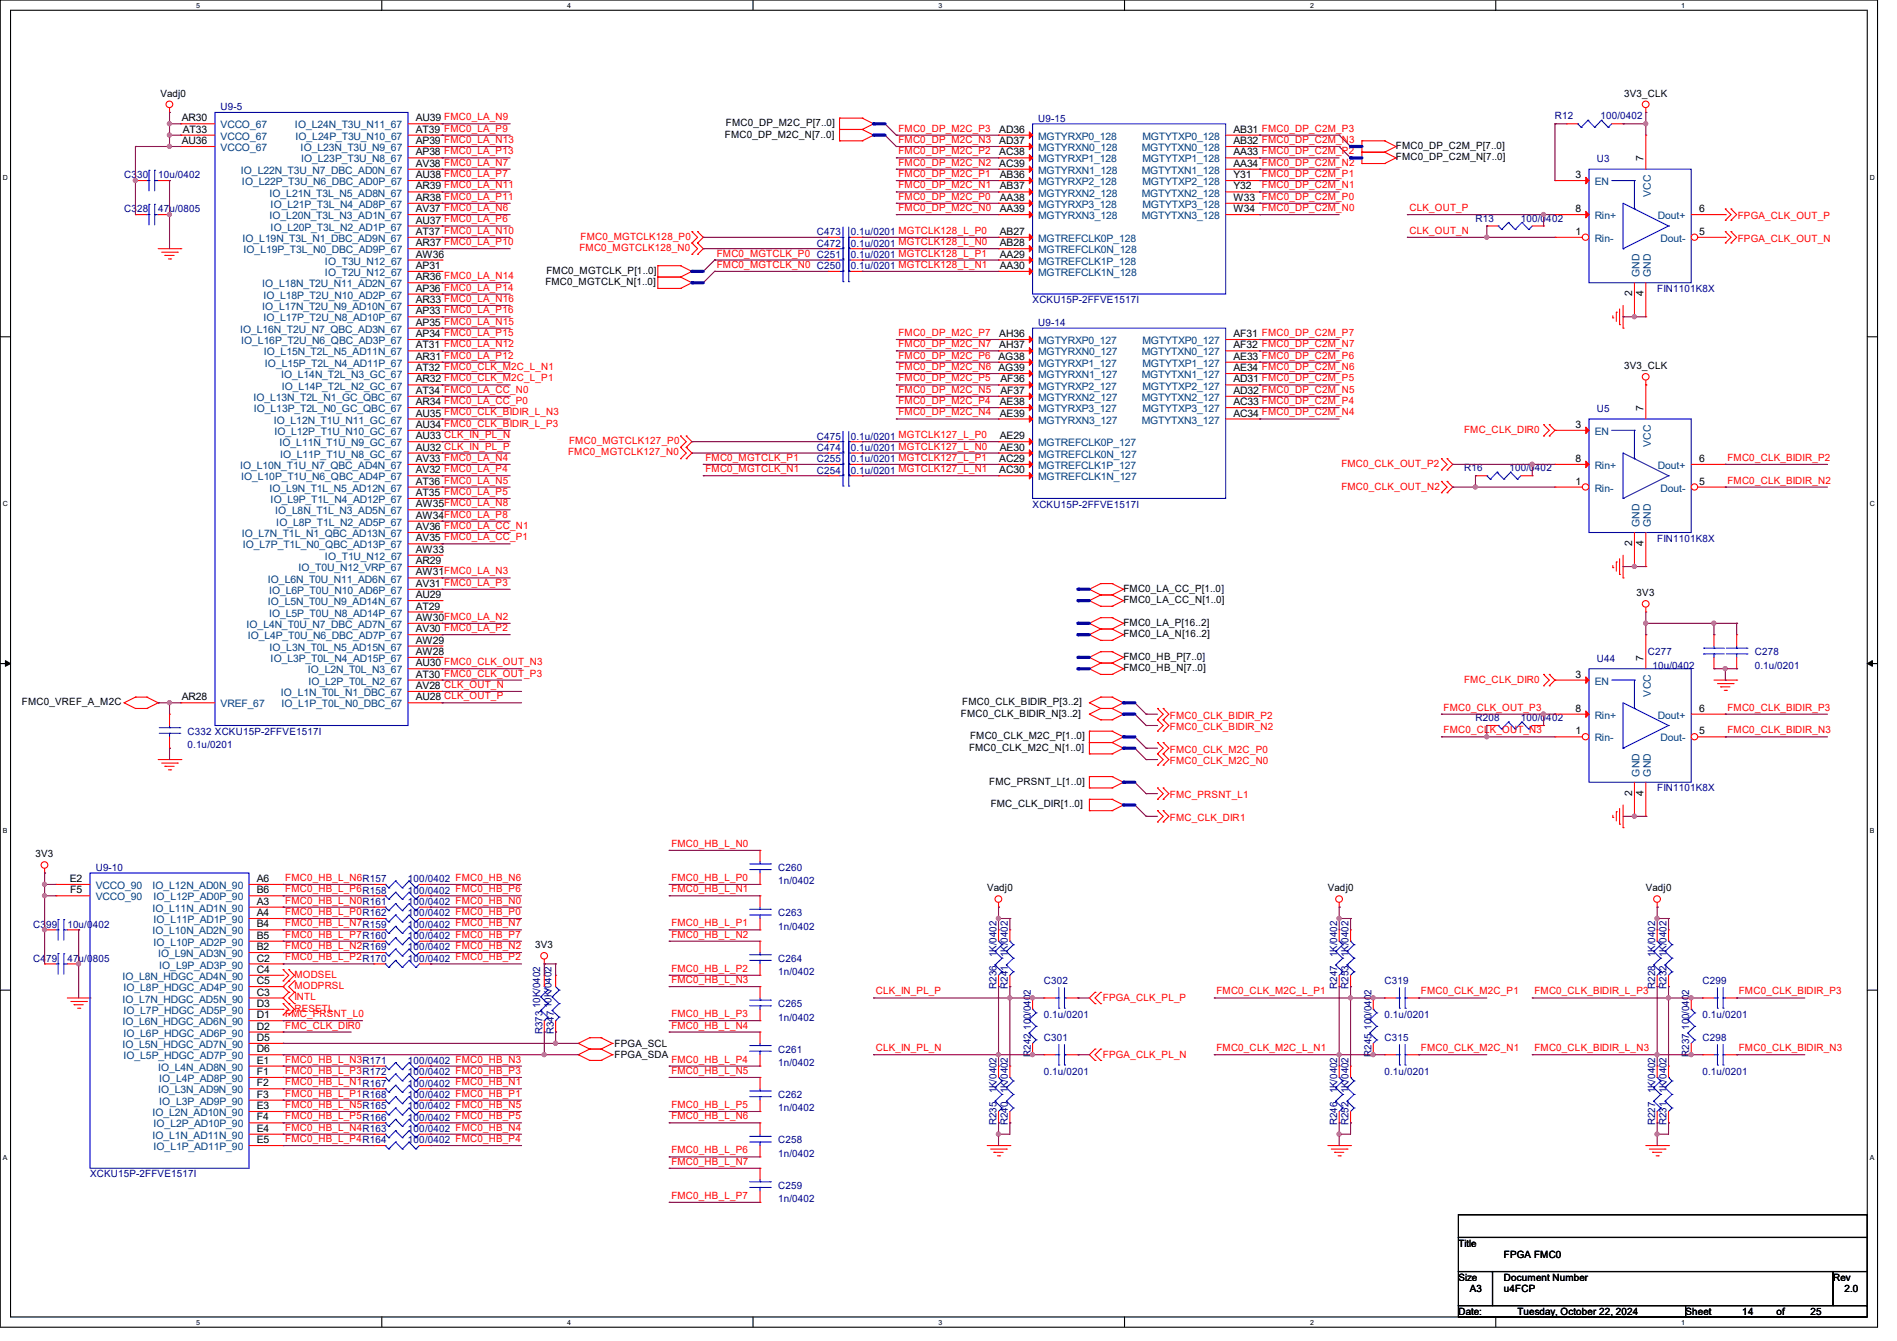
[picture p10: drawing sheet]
<svg xmlns="http://www.w3.org/2000/svg" width="297mm" height="210mm" viewBox="0 0 297 210" stroke-linecap="round" stroke-linejoin="round" font-family="sans-serif">
<defs><g id="words">
<g font-size="1.6">
<text x="25.1" y="15.2">Vadj0</text>
<text x="254.3" y="15.2">3V3_CLK</text>
<text x="28.4" y="19">AR30</text>
<text x="28.4" y="22.6">AU36</text>
<text x="28.6" y="20.8">AT33</text>
<text x="65.1" y="19">AU39 FMC0_LA_N9</text>
<text x="65.1" y="20.8">AT39 FMC0_LA_P9</text>
<text x="65.1" y="22.6">AP39 FMC0_LA_N13</text>
<text x="113.5" y="21.5">FMC0_DP_M2C_N[7..0]</text>
<text x="113.7" y="19.8">FMC0_DP_M2C_P[7..0]</text>
<text x="156.5" y="22.6">AD37</text>
<text x="156.5" y="20.8">AD36</text>
<text x="193.1" y="22.6">AB32 FMC0_DP_C2M_N3</text>
<text x="193.1" y="20.8">AB31 FMC0_DP_C2M_P3</text>
<text x="218.6" y="23.3">FMC0_DP_C2M_P[7..0]</text>
<text x="65.1" y="24.3">AP38 FMC0_LA_P13</text>
<text x="65.1" y="26.1">AV38 FMC0_LA_N7</text>
<text x="65.1" y="27.9">AU38 FMC0_LA_P7</text>
<text x="65.1" y="29.7">AR39 FMC0_LA_N11</text>
<text x="156.5" y="26.1">AC39</text>
<text x="156.5" y="24.3">AC38</text>
<text x="156.5" y="29.7">AB37</text>
<text x="156.5" y="27.9">AB36</text>
<text x="193.1" y="26.1">AA34 FMC0_DP_C2M_N2</text>
<text x="193.1" y="29.7">Y32</text>
<text x="193.1" y="24.3">AA33 FMC0_DP_C2M_P2</text>
<text x="193.1" y="27.9">Y31</text>
<text x="218.6" y="25.1">FMC0_DP_C2M_N[7..0]</text>
<text x="246.7" y="27.9">3</text>
<text x="257.3" y="25.3" transform="rotate(-90 257.3 25.3)">7</text>
<text x="65.1" y="31.5">AR38 FMC0_LA_P11</text>
<text x="65.1" y="33.2">AV37 FMC0_LA_N6</text>
<text x="65.1" y="35">AU37 FMC0_LA_P6</text>
<text x="156.5" y="33.2">AA39</text>
<text x="156.5" y="31.5">AA38</text>
<text x="193.1" y="33.2">W34 FMC0_DP_C2M_N0</text>
<text x="193.1" y="31.5">W33 FMC0_DP_C2M_P0</text>
<text x="246.7" y="33.2">8</text>
<text x="266" y="33.2">6</text>
<text x="65.1" y="36.8">AT37 FMC0_LA_N10</text>
<text x="65.1" y="38.6">AR37 FMC0_LA_P10</text>
<text x="65.1" y="40.3">AW36</text>
<text x="156.5" y="38.6">AB28</text>
<text x="156.5" y="36.8">AB27</text>
<text x="156.5" y="40.3">AA29</text>
<text x="246.7" y="36.8">1</text>
<text x="266" y="36.8">5</text>
<text x="65.1" y="42.1">AP31</text>
<text x="65.1" y="43.9">AR36 FMC0_LA_N14</text>
<text x="65.1" y="45.7">AP36 FMC0_LA_P14</text>
<text x="65.1" y="47.5">AR33 FMC0_LA_N16</text>
<text x="85.4" y="44.7">FMC0_MGTCLK_N[1..0]</text>
<text x="85.6" y="42.9">FMC0_MGTCLK_P[1..0]</text>
<text x="156.5" y="42.1">AA30</text>
<text x="255.5" y="46.4" transform="rotate(-90 255.5 46.4)">2</text>
<text x="257.3" y="46.4" transform="rotate(-90 257.3 46.4)">4</text>
<text x="65.1" y="49.2">AP33 FMC0_LA_P16</text>
<text x="65.1" y="51">AP35 FMC0_LA_N15</text>
<text x="65.1" y="52.8">AP34 FMC0_LA_P15</text>
<text x="156.5" y="52.8">AH36</text>
<text x="193.1" y="52.8">AF31 FMC0_DP_C2M_P7</text>
<text x="65.1" y="54.6">AT31 FMC0_LA_N12</text>
<text x="65.1" y="56.3">AR31 FMC0_LA_P12</text>
<text x="65.1" y="58.1">AT32 FMC0_CLK_M2C_L_N1</text>
<text x="65.1" y="59.9">AR32 FMC0_CLK_M2C_L_P1</text>
<text x="156.3" y="58.1">AG39</text>
<text x="156.3" y="56.3">AG38</text>
<text x="156.5" y="54.6">AH37</text>
<text x="156.6" y="59.9">AF36</text>
<text x="193.1" y="54.6">AF32 FMC0_DP_C2M_N7</text>
<text x="193.1" y="58.1">AE34 FMC0_DP_C2M_N6</text>
<text x="193.1" y="56.3">AE33 FMC0_DP_C2M_P6</text>
<text x="193.1" y="59.9">AD31 FMC0_DP_C2M_P5</text>
<text x="254.3" y="57.8">3V3_CLK</text>
<text x="65.1" y="61.7">AT34 FMC0_LA_CC_N0</text>
<text x="65.1" y="63.5">AR34 FMC0_LA_CC_P0</text>
<text x="65.1" y="65.2">AU35 FMC0_CLK_BIDIR_L_N3</text>
<text x="156.5" y="65.2">AE39</text>
<text x="156.5" y="63.5">AE38</text>
<text x="156.6" y="61.7">AF37</text>
<text x="193.1" y="61.7">AD32 FMC0_DP_C2M_N5</text>
<text x="193.1" y="65.2">AC34 FMC0_DP_C2M_N4</text>
<text x="193.1" y="63.5">AC33 FMC0_DP_C2M_P4</text>
<text x="257.3" y="64.4" transform="rotate(-90 257.3 64.4)">7</text>
<text x="65.1" y="67">AU34 FMC0_CLK_BIDIR_L_P3</text>
<text x="65.1" y="68.8">AU33 CLK_IN_PL_N</text>
<text x="65.1" y="70.6">AU32 CLK_IN_PL_P</text>
<text x="156.5" y="70.6">AE30</text>
<text x="156.5" y="68.8">AE29</text>
<text x="246.7" y="67">3</text>
<text x="65.1" y="72.3">AV33 FMC0_LA_N4</text>
<text x="65.1" y="74.1">AV32 FMC0_LA_P4</text>
<text x="65.1" y="75.9">AT36 FMC0_LA_N5</text>
<text x="65.1" y="77.7">AT35 FMC0_LA_P5</text>
<text x="156.5" y="74.1">AC30</text>
<text x="156.5" y="72.3">AC29</text>
<text x="246.7" y="75.9">1</text>
<text x="246.7" y="72.3">8</text>
<text x="266" y="75.9">5</text>
<text x="266" y="72.3">6</text>
<text x="65.1" y="79.5">AW35FMC0_LA_N8</text>
<text x="65.1" y="81.2">AW34FMC0_LA_P8</text>
<text x="65.1" y="83">AV36 FMC0_LA_CC_N1</text>
<text x="65.1" y="84.8">AV35 FMC0_LA_CC_P1</text>
<text x="65.1" y="86.6">AW33</text>
<text x="65.1" y="88.4">AR29</text>
<text x="255.5" y="85.5" transform="rotate(-90 255.5 85.5)">2</text>
<text x="257.3" y="85.5" transform="rotate(-90 257.3 85.5)">4</text>
<text x="65.1" y="90.1">AW31FMC0_LA_N3</text>
<text x="65.1" y="91.9">AV31 FMC0_LA_P3</text>
<text x="65.1" y="93.7">AU29</text>
<text x="65.1" y="95.5">AT29</text>
<text x="175.9" y="94.4">FMC0_LA_CC_N[1..0]</text>
<text x="175.9" y="92.7">FMC0_LA_CC_P[1..0]</text>
<text x="256.2" y="93.4">3V3</text>
<text x="65.1" y="97.2">AW30FMC0_LA_N2</text>
<text x="65.1" y="99">AV30 FMC0_LA_P2</text>
<text x="65.1" y="100.8">AW29</text>
<text x="175.9" y="98">FMC0_LA_P[16..2]</text>
<text x="175.9" y="99.8">FMC0_LA_N[16..2]</text>
<text x="65.1" y="102.6">AW28</text>
<text x="65.1" y="104.4">AU30 FMC0_CLK_OUT_N3</text>
<text x="65.1" y="106.1">AT30 FMC0_CLK_OUT_P3</text>
<text x="65.1" y="107.9">AV28 CLK_OUT_N</text>
<text x="175.9" y="103.3">FMC0_HB_P[7..0]</text>
<text x="175.9" y="105.1">FMC0_HB_N[7..0]</text>
<text x="246.7" y="106.1">3</text>
<text x="257.3" y="103.5" transform="rotate(-90 257.3 103.5)">7</text>
<text x="3.4" y="110.4">FMC0_VREF_A_M2C</text>
<text x="28.4" y="109.7">AR28</text>
<text x="65.1" y="109.7">AU28 CLK_OUT_P</text>
<text x="150.5" y="112.2">FMC0_CLK_BIDIR_N[3..2]</text>
<text x="150.7" y="110.4">FMC0_CLK_BIDIR_P[3..2]</text>
<text x="246.7" y="111.5">8</text>
<text x="266" y="111.5">6</text>
<text x="151.7" y="117.6">FMC0_CLK_M2C_N[1..0]</text>
<text x="151.9" y="115.8">FMC0_CLK_M2C_P[1..0]</text>
<text x="246.7" y="115">1</text>
<text x="266" y="115">5</text>
<text x="154.9" y="122.9">FMC_PRSNT_L[1..0]</text>
<text x="255.5" y="124.6" transform="rotate(-90 255.5 124.6)">2</text>
<text x="257.3" y="124.6" transform="rotate(-90 257.3 124.6)">4</text>
<text x="155.1" y="126.4">FMC_CLK_DIR[1..0]</text>
<text x="5.5" y="134.3">3V3</text>
<text x="10.9" y="138.1">E2</text>
<text x="11" y="139.9">F5</text>
<text x="40.2" y="138.1">A6</text>
<text x="40.2" y="139.9">B6</text>
<text x="40.2" y="141.7">A3</text>
<text x="40.2" y="143.5">A4</text>
<text x="154.6" y="139.6">Vadj0</text>
<text x="207.9" y="139.6">Vadj0</text>
<text x="257.7" y="139.6">Vadj0</text>
<text x="40.2" y="145.2">B4</text>
<text x="40.2" y="147">B5</text>
<text x="40.2" y="148.8">B2</text>
<text x="83.8" y="148.5">3V3</text>
<text x="40.2" y="150.6">C2</text>
<text x="40.2" y="152.4">C4</text>
<text x="40.2" y="154.1">C5</text>
<text x="40.2" y="155.9">C3</text>
<text x="40.2" y="157.7">D3</text>
<text x="40.2" y="159.5">D1</text>
<text x="40.2" y="161.3">D2</text>
<text x="40.2" y="163">D5</text>
<text x="40.2" y="164.8">D6</text>
<text x="40.2" y="166.6">E1</text>
<text x="96.2" y="164">FPGA_SCL</text>
<text x="96.2" y="165.7">FPGA_SDA</text>
<text x="40.2" y="168.4">F1</text>
<text x="40.2" y="170.1">F2</text>
<text x="40.2" y="171.9">F3</text>
<text x="40.2" y="173.7">E3</text>
<text x="40.2" y="175.5">F4</text>
<text x="40.2" y="177.3">E4</text>
<text x="40.2" y="179">E5</text>
<text x="228.3" y="195.2">Title</text>
<text x="235.5" y="197">FPGA FMC0</text>
<text x="228.3" y="200.6">Size</text>
<text x="230.1" y="202.3">A3</text>
<text x="235.4" y="200.6">Document Number</text>
<text x="235.5" y="202.3">u4FCP</text>
<text x="287" y="200.6">Rev</text>
<text x="288.8" y="202.3">2.0</text>
<text x="228.3" y="205.9">Date:</text>
<text x="237.6" y="205.9">Tuesday, October 22, 2024</text>
<text x="263.9" y="205.9">Sheet</text>
<text x="272.8" y="205.9">14</text>
<text x="278.1" y="205.9">of</text>
<text x="283.5" y="205.9">25</text>
</g>
<g font-size="1.6" fill="#000080">
<text x="34.5" y="17.3">U9-5</text>
<text x="162.6" y="19">U9-15</text>
<text x="243.5" y="18.7">R12</text>
<text x="250.6" y="18.7">100/0402</text>
<text x="19.4" y="27.9">C330</text>
<text x="24.8" y="27.9">10u/0402</text>
<text x="250" y="25.4">U3</text>
<text x="19.4" y="33.3">C328</text>
<text x="24.8" y="33.3">47u/0805</text>
<text x="231" y="34.7">R13</text>
<text x="238.1" y="34.7">100/0402</text>
<text x="127.9" y="38.6">C472</text>
<text x="127.9" y="36.8">C473</text>
<text x="133.2" y="38.6">0.1u/0201 MGTCLK128_L_N0</text>
<text x="133.2" y="36.8">0.1u/0201 MGTCLK128_L_P0</text>
<text x="133.2" y="40.4">0.1u/0201 MGTCLK128_L_P1</text>
<text x="133.2" y="42.2">0.1u/0201 MGTCLK128_L_N1</text>
<text x="161.7" y="47.5">XCKU15P-2FFVE1517I</text>
<text x="259.5" y="45.7">FIN1101K8X</text>
<text x="162.6" y="51.1">U9-14</text>
<text x="250" y="64.6">U5</text>
<text x="127.9" y="68.8">C475</text>
<text x="127.9" y="70.6">C474</text>
<text x="133.2" y="68.8">0.1u/0201 MGTCLK127_L_P0</text>
<text x="133.2" y="70.6">0.1u/0201 MGTCLK127_L_N0</text>
<text x="127.9" y="74.2">C254</text>
<text x="127.9" y="72.4">C255</text>
<text x="133.2" y="74.2">0.1u/0201 MGTCLK127_L_N1</text>
<text x="133.2" y="72.4">0.1u/0201 MGTCLK127_L_P1</text>
<text x="229.2" y="73.8">R16</text>
<text x="236.3" y="73.8">100/0402</text>
<text x="161.7" y="79.5">XCKU15P-2FFVE1517I</text>
<text x="259.5" y="84.8">FIN1101K8X</text>
<text x="250" y="103.7">U44</text>
<text x="258" y="102.6">C277</text>
<text x="258.7" y="104.7">10u/0402</text>
<text x="274.7" y="102.6">C278</text>
<text x="274.7" y="104.7">0.1u/0201</text>
<text x="231" y="112.9">R208</text>
<text x="238.1" y="112.9">100/0402</text>
<text x="29.4" y="115.1">C332 XCKU15P-2FFVE1517I</text>
<text x="29.4" y="117.2">0.1u/0201</text>
<text x="259.5" y="123.9">FIN1101K8X</text>
<text x="15" y="136.4">U9-10</text>
<text x="121.8" y="136.4">C260</text>
<text x="63.9" y="140">100/0402 FMC0_HB_P6</text>
<text x="63.9" y="138.2">100/0402 FMC0_HB_N6</text>
<text x="63.9" y="141.7">100/0402 FMC0_HB_N0</text>
<text x="63.9" y="143.5">100/0402 FMC0_HB_P0</text>
<text x="121.8" y="138.5">1n/0402</text>
<text x="121.8" y="143.5">C263</text>
<text x="5.2" y="145.3">C399</text>
<text x="10.5" y="145.3">10u/0402</text>
<text x="63.9" y="148.8">100/0402 FMC0_HB_N2</text>
<text x="63.9" y="147.1">100/0402 FMC0_HB_P7</text>
<text x="63.9" y="145.3">100/0402 FMC0_HB_N7</text>
<text x="121.8" y="145.6">1n/0402</text>
<text x="156" y="149.9" transform="rotate(-90 156 149.9)">1K/0402</text>
<text x="157.8" y="149.9" transform="rotate(-90 157.8 149.9)">1K/0402</text>
<text x="209.4" y="149.9" transform="rotate(-90 209.4 149.9)">1K/0402</text>
<text x="211.2" y="149.9" transform="rotate(-90 211.2 149.9)">1K/0402</text>
<text x="259.2" y="149.9" transform="rotate(-90 259.2 149.9)">1K/0402</text>
<text x="260.9" y="149.9" transform="rotate(-90 260.9 149.9)">1K/0402</text>
<text x="5.2" y="150.6">C479</text>
<text x="10.5" y="150.6">47u/0805</text>
<text x="63.9" y="150.6">100/0402 FMC0_HB_P2</text>
<text x="121.8" y="150.6">C264</text>
<text x="121.8" y="152.7">1n/0402</text>
<text x="156" y="154.9" transform="rotate(-90 156 154.9)">R236</text>
<text x="157.8" y="154.9" transform="rotate(-90 157.8 154.9)">R241</text>
<text x="163.4" y="154.2">C302</text>
<text x="209.4" y="154.9" transform="rotate(-90 209.4 154.9)">R247</text>
<text x="211.2" y="154.9" transform="rotate(-90 211.2 154.9)">R253</text>
<text x="216.8" y="154.2">C319</text>
<text x="259.2" y="154.9" transform="rotate(-90 259.2 154.9)">R228</text>
<text x="260.9" y="154.9" transform="rotate(-90 260.9 154.9)">R232</text>
<text x="266.6" y="154.2">C299</text>
<text x="84.6" y="157.9" transform="rotate(-90 84.6 157.9)">10K/0402</text>
<text x="84.9" y="162" transform="rotate(-90 84.9 162)">R373</text>
<text x="86.4" y="157.9" transform="rotate(-90 86.4 157.9)">10K/0402</text>
<text x="86.7" y="162" transform="rotate(-90 86.7 162)">R347</text>
<text x="121.8" y="157.7">C265</text>
<text x="121.8" y="159.8">1n/0402</text>
<text x="163.4" y="159.5">0.1u/0201</text>
<text x="216.8" y="159.5">0.1u/0201</text>
<text x="266.6" y="159.5">0.1u/0201</text>
<text x="63.9" y="166.6">100/0402 FMC0_HB_N3</text>
<text x="121.8" y="164.8">C261</text>
<text x="121.8" y="167">1n/0402</text>
<text x="161.4" y="165.5" transform="rotate(-90 161.4 165.5)">R242 100/0402</text>
<text x="163.4" y="163.1">C301</text>
<text x="214.7" y="165.5" transform="rotate(-90 214.7 165.5)">R245 100/0402</text>
<text x="216.8" y="163.1">C315</text>
<text x="264.5" y="165.5" transform="rotate(-90 264.5 165.5)">R237 100/0402</text>
<text x="266.6" y="163.1">C298</text>
<text x="63.9" y="168.4">100/0402 FMC0_HB_P3</text>
<text x="63.9" y="173.7">100/0402 FMC0_HB_N5</text>
<text x="63.9" y="170.2">100/0402 FMC0_HB_N1</text>
<text x="63.9" y="172">100/0402 FMC0_HB_P1</text>
<text x="121.8" y="172">C262</text>
<text x="156" y="171.2" transform="rotate(-90 156 171.2)">1K/0402</text>
<text x="157.8" y="171.2" transform="rotate(-90 157.8 171.2)">1K/0402</text>
<text x="163.4" y="168.4">0.1u/0201</text>
<text x="209.4" y="171.2" transform="rotate(-90 209.4 171.2)">1K/0402</text>
<text x="211.2" y="171.2" transform="rotate(-90 211.2 171.2)">1K/0402</text>
<text x="216.8" y="168.4">0.1u/0201</text>
<text x="259.2" y="171.2" transform="rotate(-90 259.2 171.2)">1K/0402</text>
<text x="260.9" y="171.2" transform="rotate(-90 260.9 171.2)">1K/0402</text>
<text x="266.6" y="168.4">0.1u/0201</text>
<text x="63.9" y="177.3">100/0402 FMC0_HB_N4</text>
<text x="63.9" y="179.1">100/0402 FMC0_HB_P4</text>
<text x="63.9" y="175.5">100/0402 FMC0_HB_P5</text>
<text x="121.8" y="174.1">1n/0402</text>
<text x="121.8" y="179.1">C258</text>
<text x="156" y="176.2" transform="rotate(-90 156 176.2)">R235</text>
<text x="157.8" y="176.2" transform="rotate(-90 157.8 176.2)">R240</text>
<text x="209.4" y="176.2" transform="rotate(-90 209.4 176.2)">R246</text>
<text x="211.2" y="176.2" transform="rotate(-90 211.2 176.2)">R252</text>
<text x="259.2" y="176.2" transform="rotate(-90 259.2 176.2)">R227</text>
<text x="260.9" y="176.2" transform="rotate(-90 260.9 176.2)">R231</text>
<text x="14.1" y="184.4">XCKU15P-2FFVE1517I</text>
<text x="121.8" y="181.2">1n/0402</text>
<text x="121.8" y="186.2">C259</text>
<text x="121.8" y="188.3">1n/0402</text>
</g>
<g font-size="1.6" fill="#004080">
<text x="34.5" y="20.1">VCCO_67</text>
<text x="34.5" y="21.9">VCCO_67</text>
<text x="34.5" y="23.7">VCCO_67</text>
<text x="46.2" y="20.1">IO_L24N_T3U_N11_67</text>
<text x="46.3" y="21.9">IO_L24P_T3U_N10_67</text>
<text x="47.1" y="23.7">IO_L23N_T3U_N9_67</text>
<text x="162.6" y="23.7">MGTYRXN0_128</text>
<text x="162.6" y="21.9">MGTYRXP0_128</text>
<text x="178.8" y="23.7">MGTYTXN0_128</text>
<text x="178.9" y="21.9">MGTYTXP0_128</text>
<text x="37.7" y="27.2">IO_L22N_T3U_N7_DBC_AD0N_67</text>
<text x="37.9" y="29">IO_L22P_T3U_N6_DBC_AD0P_67</text>
<text x="47.2" y="25.4">IO_L23P_T3U_N8_67</text>
<text x="162.6" y="27.2">MGTYRXN1_128</text>
<text x="162.6" y="25.4">MGTYRXP1_128</text>
<text x="162.6" y="29">MGTYRXP2_128</text>
<text x="178.8" y="27.2">MGTYTXN1_128</text>
<text x="178.9" y="25.4">MGTYTXP1_128</text>
<text x="178.9" y="29">MGTYTXP2_128</text>
<text x="249.7" y="29">EN</text>
<text x="42.2" y="30.8">IO_L21N_T3L_N5_AD8N_67</text>
<text x="42.2" y="34.3">IO_L20N_T3L_N3_AD1N_67</text>
<text x="42.4" y="32.6">IO_L21P_T3L_N4_AD8P_67</text>
<text x="162.6" y="30.8">MGTYRXN2_128</text>
<text x="162.6" y="34.3">MGTYRXN3_128</text>
<text x="162.6" y="32.6">MGTYRXP3_128</text>
<text x="178.8" y="30.8">MGTYTXN2_128</text>
<text x="178.8" y="34.3">MGTYTXN3_128</text>
<text x="178.9" y="32.6">MGTYTXP3_128</text>
<text x="249.7" y="34.3">Rin+</text>
<text x="258.4" y="30.9" transform="rotate(-90 258.4 30.9)">VCC</text>
<text x="259.6" y="34.3">Dout+</text>
<text x="38" y="37.9">IO_L19N_T3L_N1_DBC_AD9N_67</text>
<text x="38.1" y="39.7">IO_L19P_T3L_N0_DBC_AD9P_67</text>
<text x="42.4" y="36.1">IO_L20P_T3L_N2_AD1P_67</text>
<text x="50.9" y="41.4">IO_T3U_N12_67</text>
<text x="162.6" y="39.7">MGTREFCLK0N_128</text>
<text x="162.6" y="37.9">MGTREFCLK0P_128</text>
<text x="162.6" y="41.4">MGTREFCLK1P_128</text>
<text x="249.7" y="37.9">Rin-</text>
<text x="260" y="37.9">Dout-</text>
<text x="41.1" y="45">IO_L18N_T2U_N11_AD2N_67</text>
<text x="41.2" y="46.8">IO_L18P_T2U_N10_AD2P_67</text>
<text x="50.9" y="43.2">IO_T2U_N12_67</text>
<text x="162.6" y="43.2">MGTREFCLK1N_128</text>
<text x="256.7" y="43.4" transform="rotate(-90 256.7 43.4)">GND</text>
<text x="258.4" y="43.4" transform="rotate(-90 258.4 43.4)">GND</text>
<text x="37.6" y="52.1">IO_L16N_T2U_N7_QBC_AD3N_67</text>
<text x="37.8" y="53.9">IO_L16P_T2U_N6_QBC_AD3P_67</text>
<text x="41.1" y="48.6">IO_L17N_T2U_N9_AD10N_67</text>
<text x="41.2" y="50.3">IO_L17P_T2U_N8_AD10P_67</text>
<text x="162.6" y="53.9">MGTYRXP0_127</text>
<text x="178.9" y="53.9">MGTYTXP0_127</text>
<text x="41.3" y="55.7">IO_L15N_T2L_N5_AD11N_67</text>
<text x="41.5" y="57.4">IO_L15P_T2L_N4_AD11P_67</text>
<text x="44" y="59.2">IO_L14N_T2L_N3_GC_67</text>
<text x="162.6" y="55.7">MGTYRXN0_127</text>
<text x="162.6" y="59.2">MGTYRXN1_127</text>
<text x="162.6" y="57.4">MGTYRXP1_127</text>
<text x="178.8" y="55.7">MGTYTXN0_127</text>
<text x="178.8" y="59.2">MGTYTXN1_127</text>
<text x="178.9" y="57.4">MGTYTXP1_127</text>
<text x="39.7" y="62.8">IO_L13N_T2L_N1_GC_QBC_67</text>
<text x="39.8" y="64.6">IO_L13P_T2L_N0_GC_QBC_67</text>
<text x="44.1" y="61">IO_L14P_T2L_N2_GC_67</text>
<text x="162.6" y="62.8">MGTYRXN2_127</text>
<text x="162.6" y="61">MGTYRXP2_127</text>
<text x="162.6" y="64.6">MGTYRXP3_127</text>
<text x="178.8" y="62.8">MGTYTXN2_127</text>
<text x="178.9" y="61">MGTYTXP2_127</text>
<text x="178.9" y="64.6">MGTYTXP3_127</text>
<text x="42.9" y="66.3">IO_L12N_T1U_N11_GC_67</text>
<text x="43" y="68.1">IO_L12P_T1U_N10_GC_67</text>
<text x="43.8" y="69.9">IO_L11N_T1U_N9_GC_67</text>
<text x="43.9" y="71.7">IO_L11P_T1U_N8_GC_67</text>
<text x="162.6" y="71.7">MGTREFCLK0N_127</text>
<text x="162.6" y="69.9">MGTREFCLK0P_127</text>
<text x="162.6" y="66.3">MGTYRXN3_127</text>
<text x="178.8" y="66.3">MGTYTXN3_127</text>
<text x="249.7" y="68.1">EN</text>
<text x="258.4" y="70" transform="rotate(-90 258.4 70)">VCC</text>
<text x="37.6" y="73.4">IO_L10N_T1U_N7_QBC_AD4N_67</text>
<text x="37.8" y="75.2">IO_L10P_T1U_N6_QBC_AD4P_67</text>
<text x="42.2" y="77">IO_L9N_T1L_N5_AD12N_67</text>
<text x="162.6" y="75.2">MGTREFCLK1N_127</text>
<text x="162.6" y="73.4">MGTREFCLK1P_127</text>
<text x="249.7" y="77">Rin-</text>
<text x="249.7" y="73.4">Rin+</text>
<text x="259.6" y="73.4">Dout+</text>
<text x="260" y="77">Dout-</text>
<text x="42.4" y="78.8">IO_L9P_T1L_N4_AD12P_67</text>
<text x="43.1" y="80.6">IO_L8N_T1L_N3_AD5N_67</text>
<text x="43.3" y="82.3">IO_L8P_T1L_N2_AD5P_67</text>
<text x="256.7" y="82.5" transform="rotate(-90 256.7 82.5)">GND</text>
<text x="258.4" y="82.5" transform="rotate(-90 258.4 82.5)">GND</text>
<text x="37.8" y="84.1">IO_L7N_T1L_N1_QBC_AD13N_67</text>
<text x="38" y="85.9">IO_L7P_T1L_N0_QBC_AD13P_67</text>
<text x="46.7" y="89.5">IO_T0U_N12_VRP_67</text>
<text x="50.9" y="87.7">IO_T1U_N12_67</text>
<text x="42" y="91.2">IO_L6N_T0U_N11_AD6N_67</text>
<text x="42" y="94.8">IO_L5N_T0U_N9_AD14N_67</text>
<text x="42.1" y="93">IO_L6P_T0U_N10_AD6P_67</text>
<text x="38.6" y="98.3">IO_L4N_T0U_N7_DBC_AD7N_67</text>
<text x="38.8" y="100.1">IO_L4P_T0U_N6_DBC_AD7P_67</text>
<text x="42.1" y="96.6">IO_L5P_T0U_N8_AD14P_67</text>
<text x="42.2" y="101.9">IO_L3N_T0L_N5_AD15N_67</text>
<text x="42.4" y="103.7">IO_L3P_T0L_N4_AD15P_67</text>
<text x="48.2" y="105.5">IO_L2N_T0L_N3_67</text>
<text x="48.3" y="107.2">IO_L2P_T0L_N2_67</text>
<text x="249.7" y="107.2">EN</text>
<text x="34.5" y="110.8">VREF_67</text>
<text x="44" y="109">IO_L1N_T0L_N1_DBC_67</text>
<text x="44.1" y="110.8">IO_L1P_T0L_N0_DBC_67</text>
<text x="249.7" y="112.6">Rin+</text>
<text x="258.4" y="109.1" transform="rotate(-90 258.4 109.1)">VCC</text>
<text x="259.6" y="112.6">Dout+</text>
<text x="249.7" y="116.1">Rin-</text>
<text x="260" y="116.1">Dout-</text>
<text x="256.7" y="121.6" transform="rotate(-90 256.7 121.6)">GND</text>
<text x="258.4" y="121.6" transform="rotate(-90 258.4 121.6)">GND</text>
<text x="15" y="139.2">VCCO_90</text>
<text x="15" y="141">VCCO_90</text>
<text x="23.9" y="139.2">IO_L12N_AD0N_90</text>
<text x="23.9" y="142.8">IO_L11N_AD1N_90</text>
<text x="24" y="141">IO_L12P_AD0P_90</text>
<text x="23.9" y="146.3">IO_L10N_AD2N_90</text>
<text x="24" y="144.6">IO_L11P_AD1P_90</text>
<text x="24" y="148.1">IO_L10P_AD2P_90</text>
<text x="24.8" y="149.9">IO_L9N_AD3N_90</text>
<text x="19.2" y="153.5">IO_L8N_HDGC_AD4N_90</text>
<text x="19.3" y="155.2">IO_L8P_HDGC_AD4P_90</text>
<text x="24.9" y="151.7">IO_L9P_AD3P_90</text>
<text x="19.2" y="157">IO_L7N_HDGC_AD5N_90</text>
<text x="19.2" y="160.6">IO_L6N_HDGC_AD6N_90</text>
<text x="19.3" y="158.8">IO_L7P_HDGC_AD5P_90</text>
<text x="19.2" y="164.1">IO_L5N_HDGC_AD7N_90</text>
<text x="19.3" y="162.4">IO_L6P_HDGC_AD6P_90</text>
<text x="19.3" y="165.9">IO_L5P_HDGC_AD7P_90</text>
<text x="24.8" y="167.7">IO_L4N_AD8N_90</text>
<text x="24.8" y="171.2">IO_L3N_AD9N_90</text>
<text x="24.9" y="169.5">IO_L4P_AD8P_90</text>
<text x="24.9" y="173">IO_L3P_AD9P_90</text>
<text x="23.9" y="174.8">IO_L2N_AD10N_90</text>
<text x="23.9" y="178.4">IO_L1N_AD11N_90</text>
<text x="24" y="176.6">IO_L2P_AD10P_90</text>
<text x="24" y="180.1">IO_L1P_AD11P_90</text>
</g>
<g font-size="1.6" fill="#f00">
<text x="140.7" y="22.4">FMC0_DP_M2C_N3</text>
<text x="140.7" y="20.6">FMC0_DP_M2C_P3</text>
<text x="140.7" y="27.7">FMC0_DP_M2C_P1</text>
<text x="140.7" y="29.5">FMC0_DP_M2C_N1</text>
<text x="140.7" y="24.2">FMC0_DP_M2C_P2</text>
<text x="140.7" y="25.9">FMC0_DP_M2C_N2</text>
<text x="197.6" y="29.5">FMC0_DP_C2M_N1</text>
<text x="197.6" y="27.7">FMC0_DP_C2M_P1</text>
<text x="140.7" y="31.3">FMC0_DP_M2C_P0</text>
<text x="140.7" y="33.1">FMC0_DP_M2C_N0</text>
<text x="220.7" y="33.1">CLK_OUT_P</text>
<text x="272.1" y="34.3">FPGA_CLK_OUT_P</text>
<text x="90.7" y="39.3">FMC0_MGTCLK128_N0</text>
<text x="90.9" y="37.5">FMC0_MGTCLK128_P0</text>
<text x="112.2" y="40.2">FMC0_MGTCLK_P0 C251</text>
<text x="112.2" y="42">FMC0_MGTCLK_N0 C250</text>
<text x="220.7" y="36.6">CLK_OUT_N</text>
<text x="272.1" y="37.9">FPGA_CLK_OUT_N</text>
<text x="140.7" y="52.6">FMC0_DP_M2C_P7</text>
<text x="140.7" y="59.7">FMC0_DP_M2C_P5</text>
<text x="140.7" y="58">FMC0_DP_M2C_N6</text>
<text x="140.7" y="56.2">FMC0_DP_M2C_P6</text>
<text x="140.7" y="54.4">FMC0_DP_M2C_N7</text>
<text x="140.7" y="65.1">FMC0_DP_M2C_N4</text>
<text x="140.7" y="63.3">FMC0_DP_M2C_P4</text>
<text x="140.7" y="61.5">FMC0_DP_M2C_N5</text>
<text x="88.9" y="71.3">FMC0_MGTCLK127_N0</text>
<text x="89.1" y="69.6">FMC0_MGTCLK127_P0</text>
<text x="229.2" y="67.8">FMC_CLK_DIR0</text>
<text x="110.4" y="72.2">FMC0_MGTCLK_P1</text>
<text x="110.4" y="74">FMC0_MGTCLK_N1</text>
<text x="210" y="73.1">FMC0_CLK_OUT_P2</text>
<text x="210" y="76.7">FMC0_CLK_OUT_N2</text>
<text x="270.5" y="72.2">FMC0_CLK_BIDIR_P2</text>
<text x="270.5" y="75.7">FMC0_CLK_BIDIR_N2</text>
<text x="229.2" y="106.9">FMC_CLK_DIR0</text>
<text x="183.2" y="112.6">FMC0_CLK_BIDIR_P2</text>
<text x="226" y="111.3">FMC0_CLK_OUT_P3</text>
<text x="270.5" y="111.3">FMC0_CLK_BIDIR_P3</text>
<text x="183.2" y="117.9">FMC0_CLK_M2C_P0</text>
<text x="183.2" y="119.7">FMC0_CLK_M2C_N0</text>
<text x="183.2" y="114.3">FMC0_CLK_BIDIR_N2</text>
<text x="226" y="114.8">FMC0_CLK_OUT_N3</text>
<text x="270.5" y="114.8">FMC0_CLK_BIDIR_N3</text>
<text x="183.2" y="125">FMC_PRSNT_L1</text>
<text x="183.2" y="128.6">FMC_CLK_DIR1</text>
<text x="44.7" y="138">FMC0_HB_L_N6R157</text>
<text x="105.1" y="132.6">FMC0_HB_L_N0</text>
<text x="105.1" y="138">FMC0_HB_L_P0</text>
<text x="44.7" y="141.5">FMC0_HB_L_N0R161</text>
<text x="44.7" y="143.3">FMC0_HB_L_P0R162</text>
<text x="44.7" y="139.7">FMC0_HB_L_P6R158</text>
<text x="105.1" y="139.7">FMC0_HB_L_N1</text>
<text x="44.7" y="148.6">FMC0_HB_L_N2R169</text>
<text x="44.7" y="146.9">FMC0_HB_L_P7R160</text>
<text x="44.7" y="145.1">FMC0_HB_L_N7R159</text>
<text x="105.1" y="145.1">FMC0_HB_L_P1</text>
<text x="105.1" y="146.9">FMC0_HB_L_N2</text>
<text x="44.7" y="150.4">FMC0_HB_L_P2R170</text>
<text x="46.1" y="153.1">MODSEL</text>
<text x="46.1" y="154.9">MODPRSL</text>
<text x="105.1" y="152.2">FMC0_HB_L_P2</text>
<text x="105.1" y="154">FMC0_HB_L_N3</text>
<text x="137.1" y="155.7">CLK_IN_PL_P</text>
<text x="190.5" y="155.7">FMC0_CLK_M2C_L_P1</text>
<text x="222.5" y="155.7">FMC0_CLK_M2C_P1</text>
<text x="240.2" y="155.7">FMC0_CLK_BIDIR_L_P3</text>
<text x="272.2" y="155.7">FMC0_CLK_BIDIR_P3</text>
<text x="44.7" y="159.3">FMC_PRSNT_L0</text>
<text x="44.7" y="161.1">FMC_CLK_DIR0</text>
<text x="46.1" y="158.5">RESETL</text>
<text x="46.1" y="156.7">INTL</text>
<text x="105.1" y="159.3">FMC0_HB_L_P3</text>
<text x="105.1" y="161.1">FMC0_HB_L_N4</text>
<text x="172.7" y="156.8">FPGA_CLK_PL_P</text>
<text x="44.7" y="166.4">FMC0_HB_L_N3R171</text>
<text x="105.1" y="166.4">FMC0_HB_L_P4</text>
<text x="137.1" y="164.6">CLK_IN_PL_N</text>
<text x="172.7" y="165.7">FPGA_CLK_PL_N</text>
<text x="190.5" y="164.6">FMC0_CLK_M2C_L_N1</text>
<text x="222.5" y="164.6">FMC0_CLK_M2C_N1</text>
<text x="240.2" y="164.6">FMC0_CLK_BIDIR_L_N3</text>
<text x="272.2" y="164.6">FMC0_CLK_BIDIR_N3</text>
<text x="44.7" y="170">FMC0_HB_L_N1R167</text>
<text x="44.7" y="171.7">FMC0_HB_L_P1R168</text>
<text x="44.7" y="168.2">FMC0_HB_L_P3R172</text>
<text x="44.7" y="173.5">FMC0_HB_L_N5R165</text>
<text x="105.1" y="168.2">FMC0_HB_L_N5</text>
<text x="105.1" y="173.5">FMC0_HB_L_P5</text>
<text x="44.7" y="177.1">FMC0_HB_L_N4R163</text>
<text x="44.7" y="178.9">FMC0_HB_L_P4R164</text>
<text x="44.7" y="175.3">FMC0_HB_L_P5R166</text>
<text x="105.1" y="175.3">FMC0_HB_L_N6</text>
<text x="105.1" y="180.6">FMC0_HB_L_P6</text>
<text x="105.1" y="182.4">FMC0_HB_L_N7</text>
<text x="105.1" y="187.7">FMC0_HB_L_P7</text>
</g>
<g font-size="1.1">
<text x="30.7" y="1.2">5</text>
<text x="88.8" y="1.2">4</text>
<text x="146.9" y="1.2">3</text>
<text x="205.1" y="1.2">2</text>
<text x="263.2" y="1.2">1</text>
<text x=".5" y="28.2">D</text>
<text x="292.8" y="28.2">D</text>
<text x=".5" y="79.3">C</text>
<text x="292.8" y="79.3">C</text>
<text x=".5" y="130.5">B</text>
<text x="292.8" y="130.5">B</text>
<text x=".5" y="181.6">A</text>
<text x="292.8" y="181.6">A</text>
<text x="30.7" y="207.4">5</text>
<text x="88.8" y="207.4">4</text>
<text x="146.9" y="207.4">3</text>
<text x="205.1" y="207.4">2</text>
<text x="263.2" y="207.4">1</text>
</g>
</g></defs>
<path d="M0 0h294v207.9h-294zM1.7 1.6h290.7v204.6h-290.7z" fill="none" stroke="#000" stroke-width=".17"/>
<g fill="#fff">
<path d="M30.7 .2h.6v1.2h-.6z"/>
<path d="M30.7 206.5h.6v1.1h-.6z"/>
</g>
<path d="M59.8 0v1.6M59.8 206.2v1.7" fill="none" stroke="#000" stroke-width=".17"/>
<g fill="#fff">
<path d="M88.8 .2h.6v1.2h-.6z"/>
<path d="M88.8 206.5h.6v1.1h-.6z"/>
</g>
<path d="M117.9 0v1.6M117.9 206.2v1.7" fill="none" stroke="#000" stroke-width=".17"/>
<g fill="#fff">
<path d="M146.9 .2h.6v1.2h-.6z"/>
<path d="M146.9 206.5h.6v1.1h-.6z"/>
</g>
<path d="M176.1 0v1.6M176.1 206.2v1.7" fill="none" stroke="#000" stroke-width=".17"/>
<g fill="#fff">
<path d="M205.1 .2h.6v1.2h-.6z"/>
<path d="M205.1 206.5h.6v1.1h-.6z"/>
</g>
<path d="M234.2 0v1.6M234.2 206.2v1.7" fill="none" stroke="#000" stroke-width=".17"/>
<g fill="#fff">
<path d="M263.2 .2h.6v1.2h-.6z"/>
<path d="M263.2 206.5h.6v1.1h-.6z"/>
<path d="M.5 27.2h.7v1.2h-.7z"/>
<path d="M292.8 27.2h.7v1.2h-.7z"/>
<path d="M.5 78.3h.7v1.2h-.7z"/>
<path d="M292.8 78.3h.7v1.2h-.7z"/>
</g>
<path d="M0 52.7h1.7M292.4 52.7h1.6" fill="none" stroke="#000" stroke-width=".17"/>
<g fill="#fff">
<path d="M.5 129.5h.7v1.2h-.7z"/>
<path d="M292.8 129.5h.7v1.2h-.7z"/>
</g>
<path d="M0 103.9h1.7M292.4 103.9h1.6" fill="none" stroke="#000" stroke-width=".17"/>
<path d="M.8 103.5l.9 .4-.9 .5zM292.4 103.9l.8-.4v.9z" fill="#000" stroke="#000" stroke-width=".16"/>
<g fill="#fff">
<path d="M.5 180.6h.7v1.2h-.7z"/>
<path d="M292.8 180.6h.7v1.2h-.7z"/>
</g>
<path d="M0 155.1h1.7M292.4 155.1h1.6M228.3 190.2h64.1v3.6h-64.1zM228.3 193.8h64.1v5.3h-64.1zM228.3 199.1h5.4v5.4h-5.4zM233.7 199.1h53.3v5.4h-53.3zM287 199.1h5.4v5.4h-5.4zM228.3 204.5h35.6v1.7h-35.6zM263.9 204.5h28.5v1.7h-28.5z" fill="none" stroke="#000" stroke-width=".17"/>
<g fill="none" stroke="#f00" stroke-width=".17">
<path d="M26.5 17.6h.1M26.5 16.9v.7M28.3 19.4h.1M28.3 19.4h5.4M63.9 19.4h5.3M69.2 19.4h.1M131.4 18.5h.1M131.4 18.5h3.6M131.4 18.5v3.6M135 18.5h.1M135 18.5l1.8 .9M136.8 19.4h.1"/>
<path d="M136.8 19.4l-1.8 .9M257.7 17.6h.1M257.7 16.9v.7M24.8 38.9h3.5M25.3 39.5h2.5M27.8 39.5h.1M28.3 38.9h.1M28.3 21.2h.1M28.3 22.9h.1M28.3 21.2h5.4M28.3 22.9h5.4M63.9 38.9h5.3"/>
<path d="M63.9 35.4h5.3M63.9 21.2h5.3M63.9 22.9h5.3M63.9 24.7h5.3M63.9 26.5h5.3M63.9 28.3h5.3M63.9 30.1h5.3M63.9 31.8h5.3M63.9 33.6h5.3M63.9 37.2h5.3M69.2 21.2h.1M69.2 22.9h.1"/>
<path d="M69.2 24.7h.1M69.2 26.5h.1M69.2 28.3h.1M69.2 30.1h.1M69.2 31.8h.1M69.2 33.6h.1M69.2 35.4h.1M69.2 37.2h.1M69.2 38.9h.1M108.3 38.1h.1M108.3 36.3h.1M108.3 39.8h.1"/>
<path d="M108.3 36.3l.9 .9-.9 .9M108.3 38.1l.9 .8-.9 .9M109.2 36.3h.1M109.2 38.1h.1M109.2 39.8h.1M109.2 36.3l.9 .9-.9 .9M109.2 38.1l.9 .8-.9 .9M129.7 38.9h.1M129.7 38.9h1.7M131.4 20.3h.1M131.4 22.1h.1M131.4 20.3h3.6"/>
<path d="M131.4 22.1h3.6M133.2 38.9h1.8M135 20.3h.1M135 22.1h.1M135 38.9h.1M135 20.3l1.8 .9M136.8 21.2h.1M136.8 21.2l-1.8 .9M213.2 22.1h.1M213.2 23.8h.1M213.2 25.6h.1M213.2 22.1h3.6"/>
<path d="M213.2 22.1v3.5M213.2 23.8h3.6M213.2 25.6h3.6M216.8 22.1h.1M216.8 23.8h.1M216.8 25.6h.1M216.8 22.1l1.8 .8M216.8 23.8l1.8 .9M218.6 22.9h.1M218.6 24.7h.1M218.6 22.9l-1.8 .9M218.6 24.7l-1.8 .9"/>
<path d="M232.8 35.4h.1M232.8 35.4h1.8M239.9 35.4h1.8M241.7 35.4h.1M270.1 32.7h.1M270.1 34.5h.1M270.1 36.3h.1M270.1 38.1h.1M270.1 32.7l.9 .9-.9 .9M270.1 36.3l.9 .9-.9 .9M271 32.7h.1M271 34.5h.1"/>
<path d="M271 36.3h.1M271 38.1h.1M271 32.7l.9 .9-.9 .9M271 36.3l.9 .9-.9 .9M25.8 40h.1M25.8 40h1.5M26.4 40.6h.3M26.7 40.6h.1M63.9 54.9h5.3M63.9 58.5h5.3M63.9 53.2h5.3M63.9 56.7h5.3"/>
<path d="M63.9 42.5h5.3M63.9 40.7h5.3M63.9 44.3h5.3M63.9 46.1h5.3M63.9 47.8h5.3M63.9 49.6h5.3M63.9 51.4h5.3M69.2 40.7h.1M69.2 42.5h.1M69.2 44.3h.1M69.2 46.1h.1M69.2 47.8h.1"/>
<path d="M69.2 49.6h.1M69.2 51.4h.1M69.2 53.2h.1M69.2 54.9h.1M69.2 56.7h.1M69.2 58.5h.1M103 43.4h.1M103 45.2h.1M103 41.6h.1M103 43.4h3.6M103 41.6v3.6M103 45.2h3.6"/>
<path d="M103 41.6h3.6M106.6 43.4h.1M106.6 45.2h.1M106.6 41.6h.1M106.6 43.4l1.7 .9M106.6 41.6l1.7 .9M108.3 44.3h.1M108.3 42.5h.1M108.3 44.3l-1.7 .9M108.3 42.5l-1.7 .9M129.7 42.5h.1M129.7 42.5h1.7"/>
<path d="M133.2 42.5h1.8M135 42.5h.1M156.3 54.9h.1M156.3 58.5h.1M156.3 53.2h.1M156.3 56.7h.1M156.3 54.9h5.4M156.3 58.5h5.4M156.3 53.2h5.4M156.3 56.7h5.4M191.9 54.9h5.3M191.9 58.5h5.3"/>
<path d="M191.9 53.2h5.3M191.9 56.7h5.3M197.2 54.9h.1M197.2 58.5h.1M197.2 53.2h.1M197.2 56.7h.1M252.5 49.8h.1M252.5 49.4v.4M253.1 48.9h.1M253.1 48.9v1.4M253.6 50.8h.1M253.6 48.4v2.4"/>
<path d="M254.1 51.4h.1M254.1 47.8v3.6M257.7 59.6v.7M63.9 71h5.3M63.9 69.2h5.3M63.9 74.5h5.3M63.9 72.7h5.3M63.9 62.1h5.3M63.9 65.6h5.3M63.9 60.3h5.3M63.9 63.8h5.3M63.9 67.4h5.3"/>
<path d="M63.9 76.3h5.3M63.9 78.1h5.3M63.9 79.8h5.3M69.2 60.3h.1M69.2 62.1h.1M69.2 63.8h.1M69.2 65.6h.1M69.2 67.4h.1M69.2 69.2h.1M69.2 71h.1M69.2 72.7h.1M69.2 74.5h.1"/>
<path d="M69.2 76.3h.1M69.2 78.1h.1M69.2 79.8h.1M106.6 70.1h.1M106.6 68.3h.1M106.6 71.8h.1M106.6 68.3l.8 .9-.8 .9M106.6 70.1l.8 .9-.8 .8M107.4 68.3h.1M107.4 70.1h.1M107.4 71.8h.1M107.4 68.3l.9 .9-.9 .9"/>
<path d="M107.4 70.1l.9 .9-.9 .8M129.7 69.2h.1M129.7 74.5h.1M129.7 69.2h1.7M129.7 74.5h1.7M133.2 69.2h1.8M133.2 74.5h1.8M135 69.2h.1M135 74.5h.1M156.3 71h.1M156.3 69.2h.1M156.3 74.5h.1"/>
<path d="M156.3 72.7h.1M156.3 62.1h.1M156.3 65.6h.1M156.3 60.3h.1M156.3 63.8h.1M156.3 71h5.4M156.3 69.2h5.4M156.3 74.5h5.4M156.3 72.7h5.4M156.3 62.1h5.4M156.3 65.6h5.4M156.3 60.3h5.4"/>
<path d="M156.3 63.8h5.4M191.9 62.1h5.3M191.9 65.6h5.3M191.9 60.3h5.3M191.9 63.8h5.3M197.2 62.1h.1M197.2 65.6h.1M197.2 60.3h.1M197.2 63.8h.1M225.7 73.6h.1M225.7 71.8h.1M225.7 77.2h.1"/>
<path d="M225.7 75.4h.1M225.7 71.8l.9 .9-.9 .9M225.7 75.4l.9 .9-.9 .9M226.6 71.8h.1M226.6 73.6h.1M226.6 75.4h.1M226.6 77.2h.1M226.6 71.8l.9 .9-.9 .9M226.6 75.4l.9 .9-.9 .9M241.7 68.3h.1M241.7 66.5h.1M241.7 66.5l.9 .9-.9 .9"/>
<path d="M242.6 66.5h.1M242.6 68.3h.1M242.6 66.5l.9 .9-.9 .9M257.7 60.3h.1M63.9 81.6h5.3M63.9 83.4h5.3M63.9 85.2h5.3M63.9 87h5.3M63.9 88.7h5.3M63.9 90.5h5.3M63.9 92.3h5.3M63.9 94.1h5.3"/>
<path d="M63.9 95.8h5.3M63.9 97.6h5.3M63.9 99.4h5.3M69.2 81.6h.1M69.2 83.4h.1M69.2 85.2h.1M69.2 87h.1M69.2 88.7h.1M69.2 90.5h.1M69.2 92.3h.1M69.2 94.1h.1M69.2 95.8h.1"/>
<path d="M69.2 97.6h.1M69.2 99.4h.1M170.6 97.6h.1M170.6 99.4h.1M170.6 94.1h.1M170.6 92.3h.1M170.6 97.6l1.7 .9M170.6 99.4l1.7 .9M170.6 94.1l1.7 .9M170.6 92.3l1.7 .9M172.3 96.7h.1M172.3 98.5h.1"/>
<path d="M172.3 93.2h.1M172.3 95h.1M172.3 91.4h.1M172.3 96.7h1.8M172.3 96.7l-1.7 .9M172.3 98.5h1.8M172.3 98.5l-1.7 .9M172.3 93.2h1.8M172.3 93.2l-1.7 .9M172.3 95h1.8M172.3 91.4h1.8M172.3 91.4l-1.7 .9"/>
<path d="M174.1 96.7h.1M174.1 98.5h.1M174.1 93.2h.1M174.1 95h.1M174.1 91.4h.1M174.1 96.7l1.8 .9M174.1 98.5l1.8 .9M174.1 93.2l1.8 .9M174.1 91.4l1.8 .9M175.9 97.6h.1M175.9 99.4h.1M175.9 94.1h.1"/>
<path d="M175.9 92.3h.1M175.9 97.6l-1.8 .9M175.9 99.4l-1.8 .9M175.9 94.1l-1.8 .9M175.9 92.3l-1.8 .9M252.5 88.9h.1M252.5 88.6v.3M253.1 88h.1M253.1 88v1.5M253.6 90h.1M253.6 87.5v2.5M254.1 90.5h.1"/>
<path d="M254.1 87v3.5M257.7 95.8h.1M257.7 95.1v.7M19.4 110.1h.1M19.4 110.1l1.8 .9M21.2 109.2h.1M21.2 111h.1M21.2 109.2l-1.8 .9M21.2 109.2h1.8M21.2 111h1.8M23 109.2h.1M23 111h.1"/>
<path d="M23 109.2l1.8 .9M24.8 110.1h.1M24.8 110.1l-1.8 .9M24.8 119h3.5M25.3 119.5h2.5M27.8 119.5h.1M28.3 119h.1M28.3 110.1h.1M28.3 110.1h5.4M63.9 106.5h5.3M63.9 110.1h5.3M63.9 101.2h5.3"/>
<path d="M63.9 103h5.3M63.9 104.7h5.3M63.9 108.3h5.3M69.2 101.2h.1M69.2 103h.1M69.2 104.7h.1M69.2 106.5h.1M69.2 108.3h.1M69.2 110.1h.1M170.6 114.5h.1M170.6 116.3h.1M170.6 118.1h.1"/>
<path d="M170.6 103h.1M170.6 104.7h.1M170.6 111.8h.1M170.6 110.1h.1M170.6 114.5h3.5M170.6 114.5v3.6M170.6 116.3h3.5M170.6 118.1h3.5M170.6 103l1.7 .8M170.6 104.7l1.7 .9M170.6 111.8l1.7 .9M170.6 110.1l1.7 .9"/>
<path d="M172.3 100.3h.1M172.3 102.1h.1M172.3 103.8h.1M172.3 105.6h.1M172.3 111h.1M172.3 112.7h.1M172.3 109.2h.1M172.3 100.3h1.8M172.3 109.2h1.8M172.3 111h1.8M172.3 102.1h1.8M172.3 102.1l-1.7 .9"/>
<path d="M172.3 103.8h1.8M172.3 103.8l-1.7 .9M172.3 105.6h1.8M172.3 111l-1.7 .8M172.3 112.7h1.8M172.3 109.2l-1.7 .9M174.1 100.3h.1M174.1 114.5h.1M174.1 116.3h.1M174.1 118.1h.1M174.1 102.1h.1M174.1 103.8h.1"/>
<path d="M174.1 105.6h.1M174.1 111h.1M174.1 112.7h.1M174.1 109.2h.1M174.1 114.5l1.8 .9M174.1 116.3l1.8 .9M174.1 102.1l1.8 .9M174.1 103.8l1.8 .9M174.1 111l1.8 .8M174.1 109.2l1.8 .9M175.9 115.4h.1M175.9 117.2h.1"/>
<path d="M175.9 103h.1M175.9 104.7h.1M175.9 111.8h.1M175.9 110.1h.1M175.9 115.4l-1.8 .9M175.9 117.2l-1.8 .9M175.9 103l-1.8 .8M175.9 104.7l-1.8 .9M175.9 111.8l-1.8 .9M175.9 110.1l-1.8 .9M181.2 116.3h.1M181.2 118.1h.1"/>
<path d="M181.2 119.8h.1M181.2 111h.1M181.2 112.7h.1M181.2 114.5h.1M181.2 116.3l.9 .9-.9 .9M181.2 118.1l.9 .9-.9 .8M181.2 111l.9 .8-.9 .9M181.2 112.7l.9 .9-.9 .9M182.1 116.3h.1M182.1 118.1h.1M182.1 119.8h.1M182.1 111h.1"/>
<path d="M182.1 112.7h.1M182.1 114.5h.1M182.1 116.3l.9 .9-.9 .9M182.1 118.1l.9 .9-.9 .8M182.1 111l.9 .8-.9 .9M182.1 112.7l.9 .9-.9 .9M241.7 107.4h.1M241.7 105.6h.1M241.7 105.6l.9 .9-.9 .9M242.6 105.6h.1M242.6 107.4h.1M242.6 105.6l.9 .9-.9 .9"/>
<path d="M268.4 106.5h3.5M268.9 107.1h2.5M269.4 107.6h.1M269.4 107.6h1.4M270 108.1h.3M270.3 108.1h.1M271.4 107.1h.1M271.9 106.5h.1M7 136.7h.1M7 136v.7M25.8 120h.1M25.8 120h1.5"/>
<path d="M26.4 120.6h.3M26.7 120.6h.1M119 133.2h.1M119 138.5h.1M119 133.2v1.8M119 136.7v1.8M170.6 121.6h.1M170.6 123.4h.1M170.6 125.2h.1M170.6 127h.1M170.6 121.6v1.8M170.6 125.2v1.8"/>
<path d="M170.6 121.6h3.5M170.6 123.4h3.5M170.6 125.2h3.5M170.6 127h3.5M174.1 121.6h.1M174.1 123.4h.1M174.1 125.2h.1M174.1 127h.1M174.1 121.6l1.8 .9M174.1 125.2l1.8 .9M175.9 122.5h.1M175.9 126.1h.1"/>
<path d="M175.9 122.5l-1.8 .9M175.9 126.1l-1.8 .9M181.2 123.4h.1M181.2 125.2h.1M181.2 127h.1M181.2 128.7h.1M181.2 127l.9 .8-.9 .9M181.2 123.4l.9 .9-.9 .9M182.1 123.4h.1M182.1 125.2h.1M182.1 127h.1M182.1 128.7h.1"/>
<path d="M182.1 127l.9 .8-.9 .9M182.1 123.4l.9 .9-.9 .9M252.5 128h.1M252.5 127.7v.3M253.1 127.1h.1M253.1 127.1v1.5M253.6 129.1h.1M253.6 126.6v2.5M254.1 129.6h.1M254.1 126.1v3.5M7 145.6h.1M7 145.6h1.8"/>
<path d="M10.5 156.3h3.6M10.5 145.6h1.8M11.1 156.8h2.4M11.6 157.4h.1M11.6 157.4h1.4M12.1 157.9h.4M12.3 145.6h.1M12.5 157.9h.1M13.5 156.8h.1M14.1 156.3h.1M44.3 157.2h.1M44.3 159h.1"/>
<path d="M44.3 151.8h.1M44.3 153.6h.1M44.3 157.2l.9 .9-.9 .9M44.3 151.8l.9 .9-.9 .9M45.2 157.2h.1M45.2 159h.1M45.2 155.4h.1M45.2 151.8h.1M45.2 153.6h.1M45.2 155.4l-.9 .9 1.8 1.8-.9 .9M45.2 151.8l.9 .9-1.8 1.8 .9 .9M46.1 157.2h.1"/>
<path d="M46.1 155.4h.1M46.1 153.6h.1M46.1 155.4l-.9 .9 .9 .9M46.1 153.6l-.9 .9 .9 .9M58.5 151h.1M58.5 151h1.8M65.7 151h1.7M67.4 151h.1M85.2 151h.1M85.2 152.7h.1M85.2 150.2v.8M85.2 152.7v1.8"/>
<path d="M85.2 159.9v1.7M87 152.7h.1M87 152.7v1.8M87 159.9v1.7M119 154.5h.1M119 159.9h.1M119 154.5v1.8M119 158.1v1.8M156.3 142.1h.1M156.3 141.4v.7M158.1 154.5h.1M158.1 145.6h.1"/>
<path d="M158.1 145.6v1.8M158.1 152.7v1.8M161.7 156.3h.1M161.7 156.3v1.8M163.4 156.3h.1M163.4 156.3h1.8M167 156.3h1.8M168.8 156.3h.1M171.4 155.4h.1M171.4 157.2h.1M171.4 155.4l-.8 .9 .8 .9M172.3 157.2h.1"/>
<path d="M172.3 155.4h.1M172.3 155.4l-.9 .9 .9 .9M209.7 142.1h.1M209.7 141.4v.7M215 156.3h.1M215 156.3v1.8M216.8 156.3h.1M216.8 156.3h1.8M220.3 156.3h1.8M222.1 156.3h.1M259.5 142.1h.1M259.5 141.4v.7"/>
<path d="M264.8 156.3h.1M264.8 156.3v1.8M266.6 156.3h.1M266.6 156.3h1.8M270.1 156.3h1.8M271.9 156.3h.1M58.5 168.7h.1M58.5 177.6h.1M58.5 167h.1M58.5 179.4h.1M58.5 179.4h1.8M58.5 168.7h1.8"/>
<path d="M58.5 177.6h1.8M58.5 167h1.8M65.7 179.4h1.7M65.7 168.7h1.7M65.7 177.6h1.7M65.7 167h1.7M67.4 168.7h.1M67.4 177.6h.1M67.4 167h.1M67.4 179.4h.1M85.2 161.6h.1M87 161.6h.1"/>
<path d="M90.6 163.4h.1M90.6 165.2h.1M90.6 163.4l1.7 .9M90.6 165.2l1.7 .9M92.3 162.5h.1M92.3 164.3h.1M92.3 166.1h.1M92.3 162.5l-1.7 .9M92.3 162.5h1.8M92.3 164.3h1.8M92.3 164.3l-1.7 .9M92.3 166.1h1.8"/>
<path d="M94.1 162.5h.1M94.1 164.3h.1M94.1 166.1h.1M94.1 162.5l1.8 .9M94.1 164.3l1.8 .9M95.9 163.4h.1M95.9 165.2h.1M95.9 163.4l-1.8 .9M95.9 165.2l-1.8 .9M119 161.6h.1M119 167h.1M119 161.6v1.8"/>
<path d="M119 165.2v1.8M154.6 179.4h3.5M155.1 180h2.5M157.6 180h.1M158.1 179.4h.1M161.7 165.2h.1M161.7 163.4v1.8M163.4 165.2h.1M163.4 165.2h1.8M167 165.2h1.8M168.8 165.2h.1M171.4 164.3h.1"/>
<path d="M171.4 166.1h.1M171.4 164.3l-.8 .9 .8 .9M172.3 166.1h.1M172.3 164.3h.1M172.3 164.3l-.9 .9 .9 .9M207.9 179.4h3.6M208.4 180h2.5M210.9 180h.1M211.5 179.4h.1M215 165.2h.1M215 163.4v1.8M257.7 179.4h3.5"/>
<path d="M258.2 180h2.5M260.7 180h.1M261.2 179.4h.1M261.2 175.9h.1M261.2 167h.1M261.2 167v1.7M261.2 174.1v1.8M264.8 165.2h.1M264.8 163.4v1.8M155.6 180.5h.1M155.6 180.5h1.5M156.2 181h.3"/>
<path d="M156.5 181h.1M209 180.5h.1M209 180.5h1.4M209.5 181h.3M209.8 181h.1M258.7 180.5h.1M258.7 180.5h1.5M259.3 181h.3M259.6 181h.1"/>
<circle cx="26.5" cy="16.3" r=".52"/>
<circle cx="257.7" cy="16.3" r=".52"/>
<circle cx="257.7" cy="59" r=".52"/>
<circle cx="257.7" cy="94.6" r=".52"/>
<circle cx="7" cy="135.5" r=".52"/>
<circle cx="85.2" cy="149.7" r=".52"/>
<circle cx="156.3" cy="140.8" r=".52"/>
<circle cx="209.7" cy="140.8" r=".52"/>
<circle cx="259.4" cy="140.8" r=".52"/>
</g>
<g fill="none" stroke="#800040" stroke-width=".17">
<path d="M138.6 19.4h.1M138.6 19.4l1.7 1.8M138.6 21.2h.1M138.6 21.2l1.7 1.7M209.7 21.2h.1M209.7 22.9h.1M209.7 21.2l1.8 1.7M209.7 22.9l1.8 1.8M111.9 40.7h.1M111.9 42.5h.1M111.9 40.7l-1.8 1.8M111.9 42.5l-1.8 1.8"/>
<path d="M177.7 115.4h.1M177.7 117.2h.1M177.7 110.1h.1M177.7 111.8h.1M177.7 115.4l1.8 1.8M177.7 117.2l1.8 1.8M177.7 110.1l1.8 1.7M177.7 111.8l1.8 1.8M177.7 122.5h.1M177.7 126.1h.1M177.7 122.5l1.8 1.8M177.7 126.1l1.8 1.7"/>
</g>
<g fill="none" stroke="#00f" stroke-width=".17">
<path d="M33.7 17.6h30.2v96h-30.2zM131.4 38.9h.6M132 38.9h.1M132 37.3v3.3M132.9 38.9h.1M132.9 37.3v3.3M132.9 38.9h.3M234.6 35.4h.1M234.6 35.4l.5 .5M235.1 35.9h.1M236.2 34.8h.1M236.2 34.8l1 1.1"/>
<path d="M236.2 34.8l-1.1 1.1M237.2 35.9h.1M238.3 34.8h.1M238.3 34.8l1.1 1.1M238.3 34.8l-1.1 1.1M239.4 35.9h.1M239.9 35.4l-.5 .5M248.8 26.5h16v17.8h-16zM252.3 28.3h3.6M254.1 38.9h.1M255.9 28.3h.1M255.9 32.7h.1"/>
<path d="M255.9 28.3v4.4M261.2 35.4h.1M261.2 35.4l-7.1-3.6v7.1M261.2 35.4l-7.1 3.5M131.4 42.5h.6M132 44.1h.1M132 42.5h.1M132 40.6h.1M132 40.9v3.2M132.9 42.5h.1M132.9 44.1h.1M132.9 40.6h.1"/>
<path d="M132.9 42.5h.3M132.9 40.9v3.2M161.7 51.4h30.2v26.7h-30.2zM131.4 69.2h.6M131.4 74.5h.6M132 70.8h.1M132 69.2h.1M132 76.1h.1M132 74.5h.1M132 67.6v3.2M132 72.9v3.2M132.9 69.2h.1"/>
<path d="M132.9 70.8h.1M132.9 74.5h.1M132.9 76.1h.1M132.9 67.6v3.2M132.9 72.9v3.2M132.9 69.2h.3M132.9 74.5h.3M117.4 136.2h3.2M117.4 135.3h3.2M119 135.3h.1M119 136.2h.1M119 135v.3"/>
<path d="M119 136.2v.5M120.6 136.2h.1M120.6 135.3h.1M8.8 145.6h.3M9.1 145.6h.1M9.1 144h.1M9.1 144v3.2M10 144h.1M10 145.6h.1M10 145.6h.5M10 144v3.2M60.3 151h.1"/>
<path d="M60.3 151l.6 .5M60.9 151.5h.1M61.9 150.4h.1M61.9 150.4l1.1 1.1M61.9 150.4l-1 1.1M63 151.5h.1M64.1 150.4h.1M64.1 150.4l1 1.1M64.1 150.4l-1.1 1.1M65.1 151.5h.1M65.7 151l-.6 .5M84.7 156.1h.1"/>
<path d="M84.7 158.2h.1M84.7 156.1l1.1 1.1M84.7 158.2l1.1 1.1M85.2 159.9h.1M85.2 154.5l.6 .6M85.8 155.1h.1M85.8 157.2h.1M85.8 159.3h.1M85.8 159.3l-.6 .6M85.8 155.1l-1.1 1M85.8 157.2l-1.1 1M86.4 156.1h.1"/>
<path d="M86.4 158.2h.1M86.4 156.1l1.1 1.1M86.4 158.2l1.1 1.1M87 159.9h.1M87 154.5l.5 .6M87.5 155.1h.1M87.5 157.2h.1M87.5 159.3h.1M87.5 155.1l-1.1 1M87.5 157.2l-1.1 1M87.5 159.3l-.5 .6M117.4 157.5h3.2"/>
<path d="M117.4 156.6h3.2M119 156.6h.1M119 157.5h.1M119 156.3v.3M119 157.5v.6M120.6 157.5h.1M120.6 156.6h.1M157.6 151.1h.1M157.6 149h.1M157.6 151.1l1.1 1.1M157.6 149l1.1 1.1M158.1 147.4h.1"/>
<path d="M158.1 147.4l.6 .6M158.7 152.2h.1M158.7 150.1h.1M158.7 148h.1M158.7 152.2l-.6 .5M158.7 150.1l-1.1 1M158.7 148l-1.1 1M161.1 159.7h.1M161.1 159.7l1.1 1M161.7 158.1h.1M161.7 158.1l.5 .5M162.2 158.6h.1"/>
<path d="M162.2 158.6l-1.1 1.1M165.2 156.3h.6M165.8 157.9h.1M165.8 156.3h.1M165.8 154.7v3.2M166.7 156.3h.1M166.7 157.9h.1M166.7 156.3h.3M166.7 154.7v3.2M214.5 159.7h.1M214.5 159.7l1.1 1M215 158.1h.1"/>
<path d="M215 158.1l.6 .5M215.6 158.6h.1M215.6 158.6l-1.1 1.1M218.6 156.3h.5M219.1 157.9h.1M219.1 156.3h.1M219.1 154.7v3.2M220 156.3h.1M220 157.9h.1M220 156.3h.3M220 154.7v3.2M264.2 159.7h.1"/>
<path d="M264.2 159.7l1.1 1M264.8 158.1h.1M264.8 158.1l.5 .5M265.3 158.6h.1M265.3 158.6l-1.1 1.1M268.4 156.3h.5M268.9 157.9h.1M268.9 156.3h.1M268.9 154.7v3.2M269.8 156.3h.1M269.8 157.9h.1M269.8 156.3h.3"/>
<path d="M269.8 154.7v3.2M60.3 168.7h.1M60.3 177.6h.1M60.3 167h.1M60.3 179.4h.1M60.3 168.7l.6 .6M60.3 177.6l.6 .6M60.3 167l.6 .5M60.3 179.4l.6 .6M60.9 169.3h.1M60.9 178.2h.1M60.9 167.5h.1"/>
<path d="M60.9 180h.1M61.9 168.2h.1M61.9 177.1h.1M61.9 166.4h.1M61.9 178.9h.1M61.9 168.2l1.1 1.1M61.9 168.2l-1 1.1M61.9 177.1l1.1 1.1M61.9 177.1l-1 1.1M61.9 166.4l1.1 1.1M61.9 166.4l-1 1.1M61.9 178.9l1.1 1.1"/>
<path d="M61.9 178.9l-1 1.1M63 169.3h.1M63 178.2h.1M63 167.5h.1M63 180h.1M64.1 168.2h.1M64.1 177.1h.1M64.1 166.4h.1M64.1 178.9h.1M64.1 168.2l1 1.1M64.1 168.2l-1.1 1.1M64.1 177.1l1 1.1"/>
<path d="M64.1 177.1l-1.1 1.1M64.1 166.4l1 1.1M64.1 166.4l-1.1 1.1M64.1 178.9l1 1.1M64.1 178.9l-1.1 1.1M65.1 169.3h.1M65.1 178.2h.1M65.1 167.5h.1M65.1 180h.1M65.7 168.7l-.6 .6M65.7 177.6l-.6 .6M65.7 167l-.6 .5"/>
<path d="M65.7 179.4l-.6 .6M117.4 164.6h3.2M117.4 163.7h3.2M119 163.7h.1M119 164.6h.1M119 163.4v.3M119 164.6v.6M120.6 164.6h.1M120.6 163.7h.1M161.1 161.8h.1M161.1 161.8l1.1 1.1M162.2 162.9h.1"/>
<path d="M162.2 160.7h.1M162.2 162.9l-.5 .5M162.2 160.7l-1.1 1.1M165.2 165.2h.6M165.8 166.8h.1M165.8 165.2h.1M165.8 163.6v3.2M166.7 165.2h.1M166.7 166.8h.1M166.7 163.6v3.2M166.7 165.2h.3M214.5 161.8h.1"/>
<path d="M214.5 161.8l1.1 1.1M215.6 162.9h.1M215.6 160.7h.1M215.6 162.9l-.6 .5M215.6 160.7l-1.1 1.1M260.7 172.5h.1M260.7 170.3h.1M260.7 172.5l1.1 1M260.7 170.3l1.1 1.1M261.2 168.7h.1M261.2 168.7l.6 .6M261.8 173.5h.1"/>
<path d="M261.8 171.4h.1M261.8 169.3h.1M261.8 173.5l-.6 .6M261.8 171.4l-1.1 1.1M261.8 169.3l-1.1 1M264.2 161.8h.1M264.2 161.8l1.1 1.1M265.3 162.9h.1M265.3 160.7h.1M265.3 162.9l-.5 .5M265.3 160.7l-1.1 1.1"/>
</g>
<g fill="#f00" stroke="#f00" stroke-width=".17">
<path d="M161.2 70.4l.5 .6-.5 .5z"/>
<path d="M161.2 68.7l.5 .5-.5 .5z"/>
<path d="M161.2 74l.5 .5-.5 .5z"/>
<path d="M161.2 72.2l.5 .5-.5 .5z"/>
<path d="M161.2 54.4l.5 .5-.5 .6z"/>
<path d="M161.2 58l.5 .5-.5 .5z"/>
<path d="M161.2 61.6l.5 .5-.5 .5z"/>
<path d="M161.2 65.1l.5 .5-.5 .5z"/>
<path d="M161.2 52.7l.5 .5-.5 .5z"/>
<path d="M161.2 56.2l.5 .5-.5 .5z"/>
<path d="M161.2 59.8l.5 .5-.5 .5z"/>
<path d="M161.2 63.3l.5 .5-.5 .5z"/>
</g>
<circle cx="248.3" cy="37.1" r=".5" fill="#fff" stroke="#f00" stroke-width=".17"/>
<path d="M243.5 37.2h.1M243.5 28.3h.1M243.5 37.2h4.2M243.5 28.3h5.3M255.9 49.6h.1M255.9 44.3v5.3M257.7 49.6h.1M257.7 44.3v5.3" fill="none" stroke="#f00" stroke-width=".17"/>
<path d="M248.3 27.8l.5 .5-.5 .5z" fill="#f00" stroke="#f00" stroke-width=".17"/>
<circle cx="265.3" cy="37.1" r=".5" fill="#fff" stroke="#f00" stroke-width=".17"/>
<g fill="none" stroke="#f00" stroke-width=".17">
<path d="M245.2 19.4h.1M245.2 19.4h1.8M252.3 19.4h1.8M254.1 19.4h.1M21.2 28.3h.1M21.2 28.3h1.8M24.8 28.3h1.7M26.5 28.3h.1M243.5 33.6h.1M243.5 33.6h5.3M257.7 21.2h.1M257.7 21.2v5.3"/>
<path d="M264.8 33.6h5.3M265.9 37.2h4.2M270.1 37.2h.1M270.1 33.6h.1M232.8 113.6h.1M232.8 113.6h1.8M239.9 113.6h1.8M241.7 113.6h.1M7 151h.1M7 151h1.8M10.5 151h1.8M12.3 151h.1"/>
<path d="M58.5 149.2h.1M58.5 147.4h.1M58.5 149.2h1.8M58.5 147.4h1.8M65.7 149.2h1.7M65.7 147.4h1.7M67.4 149.2h.1M67.4 147.4h.1M58.5 175.9h.1M58.5 174.1h.1M58.5 175.9h1.8M58.5 174.1h1.8"/>
<path d="M65.7 175.9h1.7M65.7 174.1h1.7M67.4 175.9h.1M67.4 174.1h.1M119 168.7h.1M119 174.1h.1M119 168.7v1.8M119 172.3v1.8M216.8 165.2h.1M216.8 165.2h1.8M220.3 165.2h1.8M222.1 165.2h.1"/>
<path d="M266.6 165.2h.1M266.6 165.2h1.8M270.1 165.2h1.8M271.9 165.2h.1"/>
</g>
<path d="M248.3 33.1l.5 .5-.5 .5z" fill="#f00" stroke="#f00" stroke-width=".17"/>
<g fill="none" stroke="#00f" stroke-width=".17">
<path d="M247 19.4h.1M247 19.4l.6 .5M247.6 19.9h.1M248.6 18.8h.1M248.6 18.8l1.1 1.1M248.6 18.8l-1 1.1M249.7 19.9h.1M250.7 18.8h.1M250.7 18.8l1.1 1.1M250.7 18.8l-1 1.1M251.8 19.9h.1M252.3 19.4l-.5 .5"/>
<path d="M23 28.3h.3M23.3 28.3h.1M23.3 26.7h.1M23.3 26.7v3.2M24.2 26.7h.1M24.2 28.3h.1M24.2 28.3h.6M24.2 26.7v3.2M234.6 113.6h.1M234.6 113.6l.5 .6M235.1 114.2h.1M236.2 113.1h.1"/>
<path d="M236.2 113.1l1 1.1M236.2 113.1l-1.1 1.1M237.2 114.2h.1M238.3 113.1h.1M238.3 113.1l1.1 1.1M238.3 113.1l-1.1 1.1M239.4 114.2h.1M239.9 113.6l-.5 .6M248.8 104.7h16v17.8h-16zM252.3 106.5h3.6M254.1 117.2h.1M255.9 106.5h.1"/>
<path d="M255.9 111h.1M255.9 106.5v4.5M261.2 113.6h.1M261.2 113.6l-7.1-3.5v7.1M261.2 113.6l-7.1 3.6M8.8 151h.3M9.1 151h.1M9.1 149.4h.1M9.1 149.4v3.2M10 149.4h.1M10 151h.1M10 151h.5"/>
<path d="M10 149.4v3.2M60.3 149.2h.1M60.3 147.4h.1M60.3 149.2l.6 .5M60.3 147.4l.6 .6M60.9 149.7h.1M60.9 148h.1M61.9 148.6h.1M61.9 146.9h.1M61.9 148.6l1.1 1.1M61.9 148.6l-1 1.1M61.9 146.9l1.1 1.1"/>
<path d="M61.9 146.9l-1 1.1M63 149.7h.1M63 148h.1M64.1 148.6h.1M64.1 146.9h.1M64.1 148.6l1 1.1M64.1 148.6l-1.1 1.1M64.1 146.9l1 1.1M64.1 146.9l-1.1 1.1M65.1 149.7h.1M65.1 148h.1M65.7 149.2l-.6 .5"/>
<path d="M65.7 147.4l-.6 .6M60.3 175.9h.1M60.3 174.1h.1M60.3 175.9l.6 .5M60.3 174.1l.6 .5M60.9 176.4h.1M60.9 174.6h.1M61.9 175.3h.1M61.9 173.5h.1M61.9 175.3l1.1 1.1M61.9 175.3l-1 1.1M61.9 173.5l1.1 1.1"/>
<path d="M61.9 173.5l-1 1.1M63 176.4h.1M63 174.6h.1M64.1 175.3h.1M64.1 173.5h.1M64.1 175.3l1 1.1M64.1 175.3l-1.1 1.1M64.1 173.5l1 1.1M64.1 173.5l-1.1 1.1M65.1 176.4h.1M65.1 174.6h.1M65.7 175.9l-.6 .5"/>
<path d="M65.7 174.1l-.6 .5M117.4 171.7h3.2M117.4 170.9h3.2M119 170.9h.1M119 171.7h.1M119 170.5v.4M119 171.7v.6M120.6 171.7h.1M120.6 170.9h.1M218.6 165.2h.5M219.1 166.8h.1M219.1 165.2h.1"/>
<path d="M219.1 163.6v3.2M220 165.2h.1M220 166.8h.1M220 165.2h.3M220 163.6v3.2M268.4 165.2h.5M268.9 166.8h.1M268.9 165.2h.1M268.9 163.6v3.2M269.8 165.2h.1M269.8 166.8h.1M269.8 165.2h.3"/>
<path d="M269.8 163.6v3.2"/>
</g>
<circle cx="248.3" cy="115.4" r=".5" fill="#fff" stroke="#f00" stroke-width=".17"/>
<path d="M243.5 115.4h.1M243.5 106.5h.1M243.5 115.4h4.2M243.5 106.5h5.3M255.9 127.8h.1M255.9 122.5v5.3M257.7 127.8h.1M257.7 122.5v5.3" fill="none" stroke="#f00" stroke-width=".17"/>
<path d="M248.3 106l.5 .5-.5 .5z" fill="#f00" stroke="#f00" stroke-width=".17"/>
<circle cx="265.3" cy="115.4" r=".5" fill="#fff" stroke="#f00" stroke-width=".17"/>
<g fill="none" stroke="#f00" stroke-width=".17">
<path d="M21.2 33.6h.1M21.2 33.6h1.8M24.8 33.6h1.7M26.5 33.6h.1M129.7 37.2h.1M129.7 37.2h1.7M133.2 37.2h1.8M135 37.2h.1M156.3 38.9h.1M156.3 37.2h.1M156.3 22.9h.1M156.3 26.5h.1"/>
<path d="M156.3 30.1h.1M156.3 33.6h.1M156.3 21.2h.1M156.3 24.7h.1M156.3 28.3h.1M156.3 31.8h.1M156.3 38.9h5.4M156.3 37.2h5.4M156.3 22.9h5.4M156.3 26.5h5.4M156.3 30.1h5.4M156.3 33.6h5.4"/>
<path d="M156.3 21.2h5.4M156.3 24.7h5.4M156.3 28.3h5.4M156.3 31.8h5.4M191.9 22.9h5.3M191.9 26.5h5.3M191.9 30.1h5.3M191.9 33.6h5.3M191.9 21.2h5.3M191.9 24.7h5.3M191.9 28.3h5.3M191.9 31.8h5.3"/>
<path d="M197.2 22.9h.1M197.2 26.5h.1M197.2 30.1h.1M197.2 33.6h.1M197.2 21.2h.1M197.2 24.7h.1M197.2 28.3h.1M197.2 31.8h.1M129.7 40.7h.1M129.7 40.7h1.7M133.2 40.7h1.8M135 40.7h.1"/>
<path d="M156.3 42.5h.1M156.3 40.7h.1M156.3 42.5h5.4M156.3 40.7h5.4M129.7 72.7h.1M129.7 71h.1M129.7 72.7h1.7M129.7 71h1.7M133.2 72.7h1.8M133.2 71h1.8M135 72.7h.1M135 71h.1"/>
<path d="M231 74.5h.1M231 74.5h1.8M238.1 74.5h1.8M239.9 74.5h.1M257.7 99.4h.1M257.7 99.4v5.3M268.4 99.4h.1M268.4 99.4v1.8M271.9 99.4h.1M271.9 99.4v1.8M26.5 111.8h.1M26.5 117.2h.1"/>
<path d="M26.5 111.8v1.8M26.5 115.4v1.8M243.5 111.8h.1M243.5 111.8h5.3M264.8 111.8h5.3M265.9 115.4h4.2M268.4 104.7h.1M268.4 103v1.7M270.1 115.4h.1M270.1 111.8h.1M271.9 104.7h.1M271.9 103v1.7"/>
<path d="M8.8 138.5h.1M8.8 138.5h5.3M39 138.5h5.3M44.3 138.5h.1M58.5 138.5h.1M58.5 138.5h1.8M65.7 138.5h1.7M67.4 138.5h.1M8.8 140.3h.1M8.8 140.3h5.3M39 140.3h5.3M39 142.1h5.3"/>
<path d="M39 143.8h5.3M39 145.6h5.3M39 147.4h5.3M39 149.2h5.3M39 151h5.3M39 152.7h5.3M39 154.5h5.3M39 156.3h5.3M39 158.1h5.3M39 159.9h5.3M44.3 140.3h.1M44.3 142.1h.1"/>
<path d="M44.3 143.8h.1M44.3 145.6h.1M44.3 147.4h.1M44.3 149.2h.1M44.3 151h.1M44.3 152.7h.1M44.3 154.5h.1M44.3 156.3h.1M44.3 158.1h.1M44.3 159.9h.1M58.5 140.3h.1M58.5 145.6h.1"/>
<path d="M58.5 142.1h.1M58.5 143.8h.1M58.5 140.3h1.8M58.5 142.1h1.8M58.5 143.8h1.8M58.5 145.6h1.8M65.7 140.3h1.7M65.7 142.1h1.7M65.7 143.8h1.7M65.7 145.6h1.7M67.4 140.3h.1M67.4 145.6h.1"/>
<path d="M67.4 142.1h.1M67.4 143.8h.1M119 140.3h.1M119 145.6h.1M119 147.4h.1M119 152.7h.1M119 140.3v1.8M119 143.8v1.8M119 147.4v1.8M119 151v1.7M156.3 154.5h.1M156.3 145.6h.1"/>
<path d="M156.3 145.6v1.8M156.3 152.7v1.8M209.7 154.5h.1M209.7 145.6h.1M209.7 145.6v1.8M209.7 152.7v1.8M211.5 154.5h.1M211.5 145.6h.1M211.5 145.6v1.8M211.5 152.7v1.8M259.5 154.5h.1M259.5 145.6h.1"/>
<path d="M259.5 145.6v1.8M259.5 152.7v1.8M261.2 154.5h.1M261.2 145.6h.1M261.2 145.6v1.8M261.2 152.7v1.8M39 161.6h5.3M39 163.4h5.3M39 165.2h5.3M39 167h5.3M39 168.7h5.3M39 170.5h5.3"/>
<path d="M39 172.3h5.3M39 174.1h5.3M39 175.9h5.3M39 177.6h5.3M39 179.4h5.3M44.3 161.6h.1M44.3 163.4h.1M44.3 165.2h.1M44.3 167h.1M44.3 168.7h.1M44.3 170.5h.1M44.3 172.3h.1"/>
<path d="M44.3 174.1h.1M44.3 175.9h.1M44.3 177.6h.1M44.3 179.4h.1M58.5 170.5h.1M58.5 172.3h.1M58.5 170.5h1.8M58.5 172.3h1.8M65.7 170.5h1.7M65.7 172.3h1.7M67.4 170.5h.1M67.4 172.3h.1"/>
<path d="M119 175.9h.1M119 175.9v1.7M119 179.4v1.8M156.3 175.9h.1M156.3 167h.1M156.3 167v1.7M156.3 174.1v1.8M158.1 175.9h.1M158.1 167h.1M158.1 167v1.7M158.1 174.1v1.8M209.7 175.9h.1"/>
<path d="M209.7 167h.1M209.7 167v1.7M209.7 174.1v1.8M211.5 175.9h.1M211.5 167h.1M211.5 167v1.7M211.5 174.1v1.8M259.5 175.9h.1M259.5 167h.1M259.5 167v1.7M259.5 174.1v1.8M119 181.2h.1"/>
<path d="M119 183h.1M119 188.3h.1M119 183v1.7M119 186.5v1.8"/>
</g>
<g fill="#f00" stroke="#f00" stroke-width=".17">
<path d="M248.3 111.3l.5 .5-.5 .6z"/>
<path d="M161.2 38.4l.5 .5-.5 .6z"/>
<path d="M161.2 36.7l.5 .5-.5 .5z"/>
<path d="M161.2 42l.5 .5-.5 .5z"/>
<path d="M161.2 40.2l.5 .5-.5 .5z"/>
<path d="M161.2 22.4l.5 .5-.5 .6z"/>
<path d="M161.2 26l.5 .5-.5 .5z"/>
<path d="M161.2 29.5l.5 .6-.5 .5z"/>
<path d="M161.2 33.1l.5 .5-.5 .5z"/>
<path d="M161.2 20.7l.5 .5-.5 .5z"/>
<path d="M161.2 24.2l.5 .5-.5 .5z"/>
<path d="M161.2 27.8l.5 .5-.5 .5z"/>
<path d="M161.2 31.3l.5 .5-.5 .5z"/>
</g>
<g fill="none" stroke="#00f" stroke-width=".17">
<path d="M161.7 19.4h30.2v26.7h-30.2zM23 33.6h.3M23.3 33.6h.1M23.3 32h.1M23.3 32v3.2M24.2 32h.1M24.2 33.6h.1M24.2 33.6h.6M24.2 32v3.2M131.4 37.2h.6M132 38.8h.1M132 37.2h.1"/>
<path d="M132 35.6v3.2M132 39.1v3.2M132.9 37.2h.1M132.9 38.8h.1M132.9 37.2h.3M132.9 35.6v3.2M132.9 39.1v3.2M131.4 40.7h.6M132 42.3h.1M132 40.7h.1M132.9 40.7h.1M132.9 42.3h.1"/>
<path d="M132.9 40.7h.3M131.4 72.7h.6M131.4 71h.6M132 74.3h.1M132 72.7h.1M132 72.6h.1M132 71h.1M132 69.3v5M132.9 72.7h.1M132.9 74.3h.1M132.9 71h.1M132.9 72.6h.1"/>
<path d="M132.9 69.3v5M132.9 72.7h.3M132.9 71h.3M232.8 74.5h.1M232.8 74.5l.5 .6M233.3 75.1h.1M234.4 74h.1M234.4 74l1.1 1.1M234.4 74l-1.1 1.1M235.5 75.1h.1M236.5 74h.1M236.5 74l1.1 1.1"/>
<path d="M236.5 74l-1 1.1M237.6 75.1h.1M238.1 74.5l-.5 .6M248.8 65.6h16v17.8h-16zM252.3 67.4h3.6M254.1 78.1h.1M255.9 67.4h.1M255.9 71.8h.1M255.9 67.4v4.4M261.2 74.5h.1M261.2 74.5l-7.1-3.5v7.1M261.2 74.5l-7.1 3.6"/>
<path d="M24.9 114.9h3.3M24.9 114h3.3M26.5 114h.1M26.5 114.9h.1M26.5 113.6v.4M26.5 114.9v.5M28.2 114.9h.1M28.2 114h.1M266.7 102.4h.1M266.7 101.5h.1M266.7 102.4h3.3M266.7 101.5h3.3"/>
<path d="M268.4 101.5h.1M268.4 102.4h.1M268.4 101.2v.3M268.4 102.4v.6M270.3 102.4h3.2M270.3 101.5h3.2M271.9 101.5h.1M271.9 102.4h.1M271.9 101.2v.3M271.9 102.4v.6M273.5 102.4h.1M273.5 101.5h.1"/>
<path d="M14.1 136.7h24.9v46.3h-24.9zM60.3 138.5h.1M60.3 138.5l.6 .6M60.9 139.1h.1M61.9 139.7h.1M61.9 138h.1M61.9 139.7l1.1 1.1M61.9 139.7l-1 1.1M61.9 138l1.1 1.1M61.9 138l-1 1.1M63 139.1h.1M64.1 139.7h.1"/>
<path d="M64.1 138h.1M64.1 139.7l1 1.1M64.1 139.7l-1.1 1.1M64.1 138l1 1.1M64.1 138l-1.1 1.1M65.1 139.1h.1M65.7 138.5l-.6 .6M60.3 140.3h.1M60.3 145.6h.1M60.3 142.1h.1M60.3 143.8h.1M60.3 140.3l.6 .5"/>
<path d="M60.3 145.6l.6 .6M60.3 142.1l.6 .5M60.3 143.8l.6 .6M60.9 140.8h.1M60.9 146.2h.1M60.9 142.6h.1M60.9 144.4h.1M61.9 145.1h.1M61.9 141.5h.1M61.9 143.3h.1M61.9 145.1l1.1 1.1M61.9 145.1l-1 1.1"/>
<path d="M61.9 141.5l1.1 1.1M61.9 141.5l-1 1.1M61.9 143.3l1.1 1.1M61.9 143.3l-1 1.1M63 140.8h.1M63 146.2h.1M63 142.6h.1M63 144.4h.1M64.1 145.1h.1M64.1 141.5h.1M64.1 143.3h.1M64.1 145.1l1 1.1"/>
<path d="M64.1 145.1l-1.1 1.1M64.1 141.5l1 1.1M64.1 141.5l-1.1 1.1M64.1 143.3l1 1.1M64.1 143.3l-1.1 1.1M65.1 140.8h.1M65.1 146.2h.1M65.1 142.6h.1M65.1 144.4h.1M65.7 140.3l-.6 .5M65.7 145.6l-.6 .6M65.7 142.1l-.6 .5"/>
<path d="M65.7 143.8l-.6 .6M117.4 143.3h3.2M117.4 142.4h3.2M117.4 150.4h3.2M117.4 149.5h3.2M119 142.4h.1M119 143.3h.1M119 149.5h.1M119 150.4h.1M119 142.1v.3M119 143.3v.5M119 149.2v.3"/>
<path d="M119 150.4v.6M120.6 143.3h.1M120.6 142.4h.1M120.6 150.4h.1M120.6 149.5h.1M155.8 151.1h.1M155.8 149h.1M155.8 151.1l1.1 1.1M155.8 149l1.1 1.1M156.3 147.4h.1M156.3 147.4l.6 .6M156.9 152.2h.1"/>
<path d="M156.9 150.1h.1M156.9 148h.1M156.9 152.2l-.6 .5M156.9 150.1l-1.1 1M156.9 148l-1.1 1M209.1 151.1h.1M209.1 149h.1M209.1 151.1l1.1 1.1M209.1 149l1.1 1.1M209.7 147.4h.1M209.7 147.4l.5 .6M210.2 152.2h.1"/>
<path d="M210.2 150.1h.1M210.2 148h.1M210.2 152.2l-.5 .5M210.2 150.1l-1.1 1M210.2 148l-1.1 1M210.9 151.1h.1M210.9 149h.1M210.9 151.1l1.1 1.1M210.9 149l1.1 1.1M211.5 147.4h.1M211.5 147.4l.5 .6M212 152.2h.1"/>
<path d="M212 150.1h.1M212 148h.1M212 152.2l-.5 .5M212 150.1l-1.1 1M212 148l-1.1 1M258.9 151.1h.1M258.9 149h.1M258.9 151.1l1.1 1.1M258.9 149l1.1 1.1M259.5 147.4h.1M259.5 147.4l.5 .6M260 152.2h.1"/>
<path d="M260 150.1h.1M260 148h.1M260 152.2l-.5 .5M260 150.1l-1.1 1M260 148l-1.1 1M260.7 151.1h.1M260.7 149h.1M260.7 151.1l1.1 1.1M260.7 149l1.1 1.1M261.2 147.4h.1M261.2 147.4l.6 .6M261.8 152.2h.1"/>
<path d="M261.8 150.1h.1M261.8 148h.1M261.8 152.2l-.6 .5M261.8 150.1l-1.1 1M261.8 148l-1.1 1M60.3 170.5h.1M60.3 172.3h.1M60.3 170.5l.6 .6M60.3 172.3l.6 .5M60.9 171.1h.1M60.9 172.8h.1M61.9 170h.1"/>
<path d="M61.9 171.7h.1M61.9 170l1.1 1.1M61.9 170l-1 1.1M61.9 171.7l1.1 1.1M61.9 171.7l-1 1.1M63 171.1h.1M63 172.8h.1M64.1 170h.1M64.1 171.7h.1M64.1 170l1 1.1M64.1 170l-1.1 1.1M64.1 171.7l1 1.1"/>
<path d="M64.1 171.7l-1.1 1.1M65.1 171.1h.1M65.1 172.8h.1M65.7 170.5l-.6 .6M65.7 172.3l-.6 .5M117.4 178.9h3.2M117.4 178h3.2M119 178h.1M119 178.9h.1M119 177.6v.4M119 178.9v.5M120.6 178.9h.1"/>
<path d="M120.6 178h.1M155.8 172.5h.1M155.8 170.3h.1M155.8 172.5l1.1 1M155.8 170.3l1.1 1.1M156.3 168.7h.1M156.3 168.7l.6 .6M156.9 173.5h.1M156.9 171.4h.1M156.9 169.3h.1M156.9 173.5l-.6 .6M156.9 171.4l-1.1 1.1"/>
<path d="M156.9 169.3l-1.1 1M157.6 172.5h.1M157.6 170.3h.1M157.6 172.5l1.1 1M157.6 170.3l1.1 1.1M158.1 168.7h.1M158.1 168.7l.6 .6M158.7 173.5h.1M158.7 171.4h.1M158.7 169.3h.1M158.7 173.5l-.6 .6M158.7 171.4l-1.1 1.1"/>
<path d="M158.7 169.3l-1.1 1M209.1 172.5h.1M209.1 170.3h.1M209.1 172.5l1.1 1M209.1 170.3l1.1 1.1M209.7 168.7h.1M209.7 168.7l.5 .6M210.2 173.5h.1M210.2 171.4h.1M210.2 169.3h.1M210.2 173.5l-.5 .6M210.2 171.4l-1.1 1.1"/>
<path d="M210.2 169.3l-1.1 1M210.9 172.5h.1M210.9 170.3h.1M210.9 172.5l1.1 1M210.9 170.3l1.1 1.1M211.5 168.7h.1M211.5 168.7l.5 .6M212 173.5h.1M212 171.4h.1M212 169.3h.1M212 173.5l-.5 .6M212 171.4l-1.1 1.1"/>
<path d="M212 169.3l-1.1 1M258.9 172.5h.1M258.9 170.3h.1M258.9 172.5l1.1 1M258.9 170.3l1.1 1.1M259.5 168.7h.1M259.5 168.7l.5 .6M260 173.5h.1M260 171.4h.1M260 169.3h.1M260 173.5l-.5 .6M260 171.4l-1.1 1.1"/>
<path d="M260 169.3l-1.1 1M117.4 186h3.2M117.4 185.1h3.2M119 185.1h.1M119 186h.1M119 184.7v.4M119 186v.5M120.6 186h.1M120.6 185.1h.1"/>
</g>
<circle cx="248.3" cy="76.3" r=".5" fill="#fff" stroke="#f00" stroke-width=".17"/>
<path d="M243.5 76.3h.1M243.5 67.4h.1M243.5 76.3h4.2M243.5 67.4h5.3M255.9 88.7h.1M255.9 83.4v5.3M257.7 88.7h.1M257.7 83.4v5.3" fill="none" stroke="#f00" stroke-width=".17"/>
<path d="M248.3 66.9l.5 .5-.5 .5z" fill="#f00" stroke="#f00" stroke-width=".17"/>
<circle cx="265.3" cy="76.3" r=".5" fill="#fff" stroke="#f00" stroke-width=".17"/>
<path d="M243.5 72.7h.1M243.5 72.7h5.3M257.7 60.3h.1M257.7 60.3v5.3M264.8 72.7h5.3M265.9 76.3h4.2M270.1 76.3h.1M270.1 72.7h.1" fill="none" stroke="#f00" stroke-width=".17"/>
<path d="M248.3 72.2l.5 .5-.5 .5z" fill="#f00" stroke="#f00" stroke-width=".17"/>
<path d="M26.5 19.4h.1M26.5 17.6h.1M26.5 19.4h1.8M26.5 17.6v5.3M21.2 22.9h.1M21.2 22.9v5.4M21.2 22.9h7.1M26.5 21.2h.1M26.5 22.9h.1M26.5 21.2h1.8M26.5 117.2h.1M26.5 117.2v1.8" fill="none" stroke="#800040" stroke-width=".17"/>
<g fill="#f0f" stroke="#f0f" stroke-width=".17">
<circle cx="21.2" cy="28.3" r=".32"/>
<circle cx="26.5" cy="19.4" r=".32"/>
<circle cx="26.5" cy="22.9" r=".32"/>
<circle cx="26.5" cy="21.1" r=".32"/>
</g>
<path d="M168.8 99.4h1.8" fill="none" stroke="#00f" stroke-width=".51"/>
<circle cx="168.8" cy="99.4" r=".25" fill="#00f"/>
<path d="M168.8 97.6h1.8" fill="none" stroke="#00f" stroke-width=".51"/>
<circle cx="168.8" cy="97.6" r=".25" fill="#00f"/>
<path d="M69.2 63.8h.1M69.2 62.1h.1M69.2 63.8h10.7M69.2 62.1h10.7" fill="none" stroke="#800040" stroke-width=".17"/>
<path d="M168.8 94.1h1.8" fill="none" stroke="#00f" stroke-width=".51"/>
<circle cx="168.8" cy="94.1" r=".25" fill="#00f"/>
<path d="M168.8 92.3h1.8" fill="none" stroke="#00f" stroke-width=".51"/>
<circle cx="168.8" cy="92.3" r=".25" fill="#00f"/>
<g fill="none" stroke="#800040" stroke-width=".17">
<path d="M69.2 19.4h.1M69.2 19.4h10.7M21.2 28.3h.1M21.2 28.3v5.3M26.5 28.3h.1M26.5 33.6h.1M26.5 28.3v10.6M69.2 22.9h.1M69.2 24.7h.1M69.2 21.2h.1M69.2 38.9h.1M69.2 31.8h.1"/>
<path d="M69.2 37.2h.1M69.2 30.1h.1M69.2 35.4h.1M69.2 33.6h.1M69.2 28.3h.1M69.2 26.5h.1M69.2 22.9h10.7M69.2 24.7h10.7M69.2 21.2h10.7M69.2 38.9h10.7M69.2 31.8h10.7M69.2 37.2h10.7"/>
<path d="M69.2 30.1h10.7M69.2 35.4h10.7M69.2 33.6h10.7M69.2 28.3h10.7M69.2 26.5h10.7M69.2 58.5h.1M69.2 54.9h.1M69.2 44.3h.1M69.2 56.7h.1M69.2 46.1h.1M69.2 47.8h.1M69.2 49.6h.1"/>
<path d="M69.2 51.4h.1M69.2 53.2h.1M69.2 58.5h10.7M69.2 54.9h10.7M69.2 44.3h10.7M69.2 56.7h10.7M69.2 46.1h10.7M69.2 47.8h10.7M69.2 49.6h10.7M69.2 51.4h10.7M69.2 53.2h10.7M69.2 60.3h.1"/>
<path d="M69.2 74.5h.1M69.2 78.1h.1M69.2 72.7h.1M69.2 76.3h.1M69.2 79.8h.1M69.2 60.3h10.7M69.2 74.5h10.7M69.2 78.1h10.7M69.2 72.7h10.7M69.2 76.3h10.7M69.2 79.8h10.7M69.2 83.4h.1"/>
<path d="M69.2 85.2h.1M69.2 92.3h.1M69.2 90.5h.1M69.2 97.6h.1M69.2 99.4h.1M69.2 81.6h.1M69.2 83.4h10.7M69.2 85.2h10.7M69.2 92.3h10.7M69.2 90.5h10.7M69.2 97.6h10.7M69.2 99.4h10.7"/>
<path d="M69.2 81.6h10.7M24.8 110.1h.1M24.8 110.1h3.5M26.5 110.1h.1M26.5 110.1v1.7"/>
</g>
<g fill="#f0f" stroke="#f0f" stroke-width=".17">
<circle cx="26.5" cy="110" r=".32"/>
<circle cx="26.5" cy="33.6" r=".32"/>
</g>
<path d="M175.9 111.8h1.8" fill="none" stroke="#00f" stroke-width=".51"/>
<circle cx="175.9" cy="111.8" r=".25" fill="#00f"/>
<path d="M175.9 110.1h1.8" fill="none" stroke="#00f" stroke-width=".51"/>
<circle cx="175.9" cy="110.1" r=".25" fill="#00f"/>
<path d="M175.9 117.2h1.8" fill="none" stroke="#00f" stroke-width=".51"/>
<circle cx="175.9" cy="117.2" r=".25" fill="#00f"/>
<path d="M175.9 115.4h1.8" fill="none" stroke="#00f" stroke-width=".51"/>
<circle cx="175.9" cy="115.4" r=".25" fill="#00f"/>
<g fill="none" stroke="#800040" stroke-width=".17">
<path d="M110.1 38.9h.1M110.1 37.2h.1M110.1 38.9h19.6M110.1 37.2h19.6M135 38.9h.1M135 37.2h.1M135 38.9h21.3M135 37.2h21.3M111.9 40.7h.1M111.9 42.5h.1M111.9 40.7h17.8M111.9 42.5h17.8"/>
<path d="M135 42.5h.1M135 40.7h.1M135 40.7h21.3M135 42.5h21.3M135 69.2h.1M135 71h.1M135 72.7h.1M135 74.5h.1M135 69.2h21.3M135 71h21.3M135 72.7h21.3M135 74.5h21.3"/>
<path d="M179.5 117.2h.1M179.5 119h.1M179.5 117.2h1.7M179.5 119h1.7"/>
</g>
<path d="M136.8 19.4h1.8" fill="none" stroke="#00f" stroke-width=".51"/>
<circle cx="136.8" cy="19.4" r=".25" fill="#00f"/>
<path d="M136.8 21.2h1.8" fill="none" stroke="#00f" stroke-width=".51"/>
<circle cx="136.8" cy="21.2" r=".25" fill="#00f"/>
<g fill="none" stroke="#800040" stroke-width=".17">
<path d="M140.3 31.8h.1M140.3 33.6h.1M140.3 28.3h.1M140.3 30.1h.1M140.3 24.7h.1M140.3 26.5h.1M140.3 22.9h.1M140.3 21.2h.1M140.3 31.8h16M140.3 33.6h16M140.3 28.3h16M140.3 30.1h16"/>
<path d="M140.3 24.7h16M140.3 26.5h16M140.3 22.9h16M140.3 21.2h16M197.2 31.8h.1M197.2 33.6h.1M197.2 30.1h.1M197.2 28.3h.1M197.2 26.5h.1M197.2 24.7h.1M197.2 22.9h.1M197.2 21.2h.1"/>
<path d="M197.2 31.8h12.5M197.2 33.6h12.5M197.2 28.3h12.5M197.2 30.1h12.5M197.2 24.7h12.5M197.2 26.5h12.5M197.2 22.9h12.5M197.2 21.2h12.5M140.3 58.5h.1M140.3 56.7h.1M140.3 54.9h.1M140.3 53.2h.1"/>
<path d="M140.3 58.5h16M140.3 56.7h16M140.3 54.9h16M140.3 53.2h16M197.2 58.5h.1M197.2 56.7h.1M197.2 54.9h.1M197.2 53.2h.1M197.2 58.5h12.5M197.2 56.7h12.5M197.2 54.9h12.5M197.2 53.2h12.5"/>
<path d="M69.2 65.6h.1M69.2 67.4h.1M69.2 65.6h10.7M69.2 67.4h10.7M108.3 69.2h.1M108.3 71h.1M108.3 69.2h21.4M108.3 71h21.4M110.1 72.7h.1M110.1 74.5h.1M110.1 72.7h19.6M110.1 74.5h19.6"/>
<path d="M140.3 65.6h.1M140.3 63.8h.1M140.3 62.1h.1M140.3 60.3h.1M140.3 65.6h16M140.3 63.8h16M140.3 62.1h16M140.3 60.3h16M197.2 65.6h.1M197.2 63.8h.1M197.2 62.1h.1M197.2 60.3h.1"/>
<path d="M197.2 65.6h12.5M197.2 63.8h12.5M197.2 62.1h12.5M197.2 60.3h12.5M7 136.7h.1M7 138.5h.1M7 136.7v14.3M7 138.5h1.8M7 140.3h.1M7 145.6h.1M7 140.3h1.8M12.3 145.6h.1"/>
<path d="M12.3 151h.1M12.3 145.6v10.7"/>
</g>
<g fill="#f0f" stroke="#f0f" stroke-width=".17">
<circle cx="7" cy="138.5" r=".32"/>
<circle cx="12.3" cy="150.9" r=".32"/>
<circle cx="7" cy="145.6" r=".32"/>
<circle cx="7" cy="140.3" r=".32"/>
</g>
<path d="M168.8 103h1.8" fill="none" stroke="#00f" stroke-width=".51"/>
<circle cx="168.8" cy="103" r=".25" fill="#00f"/>
<path d="M168.8 104.7h1.8" fill="none" stroke="#00f" stroke-width=".51"/>
<circle cx="168.8" cy="104.7" r=".25" fill="#00f"/>
<g fill="none" stroke="#800040" stroke-width=".17">
<path d="M44.3 138.5h.1M44.3 138.5h14.2M67.4 138.5h.1M67.4 138.5h14.3M104.8 133.2h.1M104.8 138.5h.1M104.8 138.5h14.2M104.8 133.2h14.2M44.3 142.1h.1M44.3 143.8h.1M44.3 149.2h.1M44.3 151h.1"/>
<path d="M44.3 140.3h.1M44.3 147.4h.1M44.3 145.6h.1M44.3 143.8h14.2M44.3 142.1h14.2M44.3 149.2h14.2M44.3 151h14.2M44.3 140.3h14.2M44.3 147.4h14.2M44.3 145.6h14.2M67.4 143.8h.1M67.4 142.1h.1"/>
<path d="M67.4 149.2h.1M67.4 151h.1M67.4 140.3h.1M67.4 147.4h.1M67.4 145.6h.1M67.4 143.8h14.3M67.4 142.1h14.3M67.4 149.2h14.3M67.4 151h14.3M67.4 140.3h14.3M67.4 147.4h14.3M67.4 145.6h14.3"/>
<path d="M104.8 140.3h.1M104.8 145.6h.1M104.8 147.4h.1M104.8 152.7h.1M104.8 154.5h.1M104.8 159.9h.1M104.8 140.3h14.2M104.8 147.4h14.2M104.8 145.6h14.2M104.8 152.7h14.2M104.8 154.5h14.2M104.8 159.9h14.2"/>
<path d="M44.3 170.5h.1M44.3 172.3h.1M44.3 167h.1M44.3 168.7h.1M44.3 177.6h.1M44.3 179.4h.1M44.3 174.1h.1M44.3 175.9h.1M44.3 170.5h14.2M44.3 172.3h14.2M44.3 167h14.2M44.3 168.7h14.2"/>
<path d="M44.3 177.6h14.2M44.3 179.4h14.2M44.3 174.1h14.2M44.3 175.9h14.2M67.4 170.5h.1M67.4 172.3h.1M67.4 167h.1M67.4 168.7h.1M67.4 177.6h.1M67.4 179.4h.1M67.4 174.1h.1M67.4 175.9h.1"/>
<path d="M67.4 170.5h14.3M67.4 172.3h14.3M67.4 167h14.3M67.4 168.7h14.3M67.4 177.6h14.3M67.4 179.4h14.3M67.4 174.1h14.3M67.4 175.9h14.3M104.8 161.6h.1M104.8 167h.1M104.8 168.7h.1M104.8 174.1h.1"/>
<path d="M104.8 175.9h.1M104.8 167h14.2M104.8 168.7h14.2M104.8 174.1h14.2M104.8 175.9h14.2M104.8 161.6h14.2M104.8 181.2h.1M104.8 183h.1M104.8 188.3h.1M104.8 181.2h14.2M104.8 183h14.2M104.8 188.3h14.2"/>
</g>
<path d="M108.3 44.3h1.8" fill="none" stroke="#00f" stroke-width=".51"/>
<circle cx="108.3" cy="44.3" r=".25" fill="#00f"/>
<path d="M108.3 42.5h1.8" fill="none" stroke="#00f" stroke-width=".51"/>
<circle cx="108.3" cy="42.5" r=".25" fill="#00f"/>
<g fill="none" stroke="#800040" stroke-width=".17">
<path d="M243.5 19.4h.1M243.5 19.4h1.7M243.5 19.4v8.9M254.1 19.4h.1M254.1 19.4h3.6M257.7 17.6h.1M257.7 19.4h.1M257.7 17.6v3.6M220.3 33.6h.1M220.3 37.2h.1M220.3 33.6h23.2M220.3 37.2h23.2"/>
<path d="M232.8 35.4h.1M232.8 37.2h.1M232.8 35.4v1.8M241.7 33.6h.1M241.7 33.6v1.8M254.1 49.6h.1M254.1 49.6h3.6M255.9 49.6h.1M69.2 69.2h.1M69.2 71h.1M69.2 69.2h10.7M69.2 71h10.7"/>
<path d="M227.5 72.7h.1M227.5 76.3h.1M227.5 72.7h16M227.5 76.3h16M231 74.5h.1M231 76.3h.1M231 74.5v1.8M239.9 72.7h.1M239.9 72.7v1.8M270.1 72.7h.1M270.1 76.3h.1M270.1 72.7h16"/>
<path d="M270.1 76.3h16M254.1 88.7h.1M254.1 88.7h3.6M255.9 88.7h.1M69.2 106.5h.1M69.2 104.7h.1M69.2 110.1h.1M69.2 108.3h.1M69.2 106.5h12.5M69.2 104.7h12.5M69.2 110.1h12.5M69.2 108.3h12.5"/>
<path d="M179.5 111.8h.1M179.5 113.6h.1M179.5 111.8h1.7M179.5 113.6h1.7M225.7 111.8h.1M225.7 115.4h.1M225.7 111.8h17.8M225.7 115.4h17.8M232.8 113.6h.1M232.8 115.4h.1M232.8 113.6v1.8M241.7 111.8h.1"/>
<path d="M241.7 111.8v1.8M243.5 111.8h.1M270.1 115.4h.1M270.1 111.8h.1M270.1 111.8h16M270.1 115.4h16M254.1 127.8h3.6M255.9 127.8h.1M257.7 127.8h.1M136.8 156.3h.1M136.8 156.3h26.6M156.3 154.5h.1"/>
<path d="M156.3 142.1h.1M156.3 143.8h.1M156.3 142.1v3.5M156.3 154.5v12.5M156.3 143.8h1.8M158.1 154.5h.1M158.1 156.3h.1M158.1 143.8h.1M158.1 143.8v1.8M158.1 154.5v12.5M161.7 156.3h.1M168.8 156.3h.1"/>
<path d="M168.8 156.3h1.8M190.1 156.3h.1M190.1 156.3h26.7M209.7 154.5h.1M209.7 142.1h.1M209.7 143.8h.1M209.7 143.8h1.8M209.7 142.1v3.5M209.7 154.5v12.5M211.5 154.5h.1M211.5 156.3h.1M211.5 143.8h.1"/>
<path d="M211.5 143.8v1.8M211.5 154.5v12.5M215 156.3h.1M222.1 156.3h.1M222.1 156.3h10.7M239.9 156.3h.1M239.9 156.3h26.7M259.5 154.5h.1M259.5 142.1h.1M259.5 143.8h.1M259.5 143.8h1.7M259.5 142.1v3.5"/>
<path d="M259.5 154.5v12.5M261.2 154.5h.1M261.2 156.3h.1M261.2 143.8h.1M261.2 143.8v1.8M261.2 154.5v12.5M264.8 156.3h.1M271.9 156.3h.1M271.9 156.3h10.7M136.8 165.2h.1M136.8 165.2h26.6M156.3 175.9h.1"/>
<path d="M156.3 177.6h.1M156.3 165.2h.1M156.3 175.9v3.5M158.1 175.9h.1M158.1 175.9v1.7h-1.8M161.7 165.2h.1M168.8 165.2h.1M168.8 165.2h1.8M190.1 165.2h.1M190.1 165.2h26.7M209.7 175.9h.1M209.7 177.6h.1"/>
<path d="M209.7 165.2h.1M209.7 175.9v3.5M211.5 175.9h.1M211.5 175.9v1.7h-1.8M215 165.2h.1M222.1 165.2h.1M222.1 165.2h10.7M239.9 165.2h.1M239.9 165.2h26.7M259.5 175.9h.1M259.5 177.6h.1M259.5 165.2h.1"/>
<path d="M259.5 175.9v3.5M261.2 175.9h.1M261.2 175.9v1.7h-1.7M264.8 165.2h.1M271.9 165.2h.1M271.9 165.2h10.7"/>
</g>
<g fill="#f0f" stroke="#f0f" stroke-width=".17">
<circle cx="156.3" cy="177.6" r=".32"/>
<circle cx="161.6" cy="165.2" r=".32"/>
<circle cx="158.1" cy="156.3" r=".32"/>
<circle cx="156.3" cy="165.2" r=".32"/>
<circle cx="156.3" cy="143.8" r=".32"/>
<circle cx="161.6" cy="156.3" r=".32"/>
<circle cx="209.7" cy="177.6" r=".32"/>
<circle cx="215" cy="165.2" r=".32"/>
<circle cx="209.7" cy="165.2" r=".32"/>
<circle cx="211.4" cy="156.3" r=".32"/>
<circle cx="209.7" cy="143.8" r=".32"/>
<circle cx="215" cy="156.3" r=".32"/>
<circle cx="259.4" cy="177.6" r=".32"/>
<circle cx="259.4" cy="165.2" r=".32"/>
<circle cx="261.2" cy="156.3" r=".32"/>
<circle cx="259.4" cy="143.8" r=".32"/>
<circle cx="264.8" cy="156.3" r=".32"/>
<circle cx="264.8" cy="165.2" r=".32"/>
<circle cx="255.9" cy="127.8" r=".32"/>
<circle cx="241.7" cy="111.8" r=".32"/>
<circle cx="232.8" cy="115.4" r=".32"/>
<circle cx="255.9" cy="49.6" r=".32"/>
<circle cx="257.7" cy="19.4" r=".32"/>
<circle cx="241.7" cy="33.6" r=".32"/>
<circle cx="232.8" cy="37.1" r=".32"/>
<circle cx="239.9" cy="72.7" r=".32"/>
<circle cx="231" cy="76.3" r=".32"/>
<circle cx="255.9" cy="88.7" r=".32"/>
</g>
<path d="M175.9 122.5h1.8" fill="none" stroke="#00f" stroke-width=".51"/>
<circle cx="175.9" cy="122.5" r=".25" fill="#00f"/>
<path d="M175.9 126.1h1.8" fill="none" stroke="#00f" stroke-width=".51"/>
<circle cx="175.9" cy="126.1" r=".25" fill="#00f"/>
<g fill="none" stroke="#800040" stroke-width=".17">
<path d="M179.5 124.3h.1M179.5 127.8h.1M179.5 124.3h1.7M179.5 127.8h1.7M44.3 159.9h.1M44.3 159.9h12.5M85.2 151h.1M85.2 151h1.8M85.2 151v1.7M87 151h.1M87 151v1.7M44.3 161.6h.1"/>
<path d="M44.3 165.2h.1M44.3 163.4h.1M44.3 161.6h10.7M44.3 163.4h46.3M44.3 165.2h46.3M85.2 161.6h.1M85.2 165.2h.1M85.2 161.6v3.6M87 161.6h.1M87 163.4h.1M87 161.6v1.8"/>
</g>
<g fill="#f0f" stroke="#f0f" stroke-width=".17">
<circle cx="85.2" cy="165.2" r=".32"/>
<circle cx="87" cy="163.4" r=".32"/>
</g>
<path d="M211.5 24.7h1.7" fill="none" stroke="#00f" stroke-width=".51"/>
<circle cx="211.5" cy="24.7" r=".25" fill="#00f"/>
<path d="M211.5 22.9h1.7" fill="none" stroke="#00f" stroke-width=".51"/>
<circle cx="211.5" cy="22.9" r=".25" fill="#00f"/>
<g fill="none" stroke="#800040" stroke-width=".17">
<path d="M257.7 97.6h.1M257.7 99.4h.1M257.7 95.8v3.6M257.7 97.6h14.2M268.4 97.6h.1M268.4 99.4h.1M268.4 97.6v1.8M271.9 97.6h.1M271.9 97.6v1.8M268.4 104.7h3.5M270.1 104.7h.1M270.1 106.5h.1"/>
<path d="M270.1 104.7v1.8M271.9 104.7h.1"/>
</g>
<g fill="#f0f" stroke="#f0f" stroke-width=".17">
<circle cx="257.7" cy="97.6" r=".32"/>
<circle cx="268.3" cy="97.6" r=".32"/>
<circle cx="270.1" cy="104.7" r=".32"/>
<circle cx="21.2" cy="28.3" r=".32"/>
<circle cx="26.5" cy="19.4" r=".32"/>
<circle cx="26.5" cy="22.9" r=".32"/>
<circle cx="26.5" cy="21.1" r=".32"/>
<circle cx="26.5" cy="110" r=".32"/>
<circle cx="26.5" cy="33.6" r=".32"/>
<circle cx="7" cy="138.5" r=".32"/>
<circle cx="12.3" cy="150.9" r=".32"/>
<circle cx="7" cy="145.6" r=".32"/>
<circle cx="7" cy="140.3" r=".32"/>
<circle cx="156.3" cy="177.6" r=".32"/>
<circle cx="161.6" cy="165.2" r=".32"/>
<circle cx="158.1" cy="156.3" r=".32"/>
<circle cx="156.3" cy="165.2" r=".32"/>
<circle cx="156.3" cy="143.8" r=".32"/>
<circle cx="161.6" cy="156.3" r=".32"/>
<circle cx="209.7" cy="177.6" r=".32"/>
<circle cx="215" cy="165.2" r=".32"/>
<circle cx="209.7" cy="165.2" r=".32"/>
<circle cx="211.4" cy="156.3" r=".32"/>
<circle cx="209.7" cy="143.8" r=".32"/>
<circle cx="215" cy="156.3" r=".32"/>
<circle cx="259.4" cy="177.6" r=".32"/>
<circle cx="259.4" cy="165.2" r=".32"/>
<circle cx="261.2" cy="156.3" r=".32"/>
<circle cx="259.4" cy="143.8" r=".32"/>
<circle cx="264.8" cy="156.3" r=".32"/>
<circle cx="264.8" cy="165.2" r=".32"/>
<circle cx="255.9" cy="127.8" r=".32"/>
<circle cx="241.7" cy="111.8" r=".32"/>
<circle cx="232.8" cy="115.4" r=".32"/>
<circle cx="255.9" cy="49.6" r=".32"/>
<circle cx="257.7" cy="19.4" r=".32"/>
<circle cx="241.7" cy="33.6" r=".32"/>
<circle cx="232.8" cy="37.1" r=".32"/>
<circle cx="239.9" cy="72.7" r=".32"/>
<circle cx="231" cy="76.3" r=".32"/>
<circle cx="255.9" cy="88.7" r=".32"/>
<circle cx="85.2" cy="165.2" r=".32"/>
<circle cx="87" cy="163.4" r=".32"/>
</g>
<use href="#words"/>
</svg>
